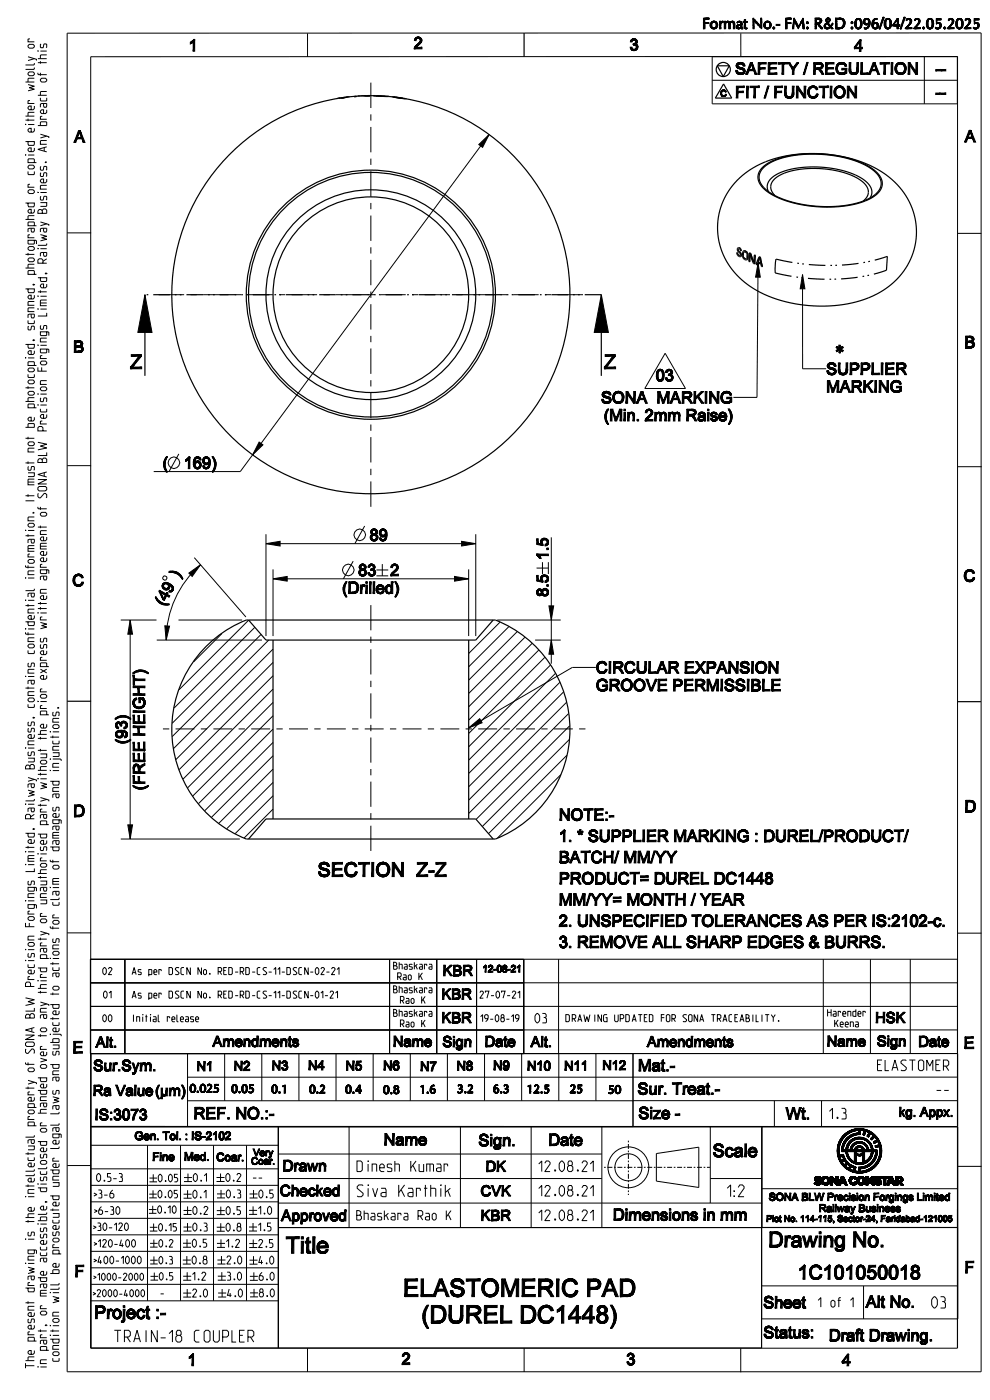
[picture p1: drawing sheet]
<svg xmlns="http://www.w3.org/2000/svg" width="210mm" height="297mm" viewBox="0 0 210 297" stroke-linecap="round" stroke-linejoin="round" font-family="sans-serif">
<defs><g id="words">
<g font-size="5.2">
<text x="86.8" y="275.1">ELASTOMERIC PAD</text>
<text x="88.3" y="280.7">(DUREL DC1448)</text>
</g>
<text font-size="4.9" x="57.9" y="265.9">Title</text>
<text font-size="4.5" x="160.5" y="264.6">Drawing No.</text>
<text font-size="4.4" x="176.8" y="76.3">*</text>
<g font-size="4.2">
<text x="65.7" y="186">SECTION</text>
<text x="87.3" y="186">Z-Z</text>
<text x="168.6" y="271.4">1C101050018</text>
</g>
<g font-size="3.8">
<text x="150.2" y="245.4">Scale</text>
<text x="20" y="279.7">Project :-</text>
</g>
<g font-size="3.5">
<text x="40" y="10.9">1</text>
<text x="87.8" y="10.4">2</text>
<text x="133.5" y="10.7">3</text>
<text x="181.2" y="10.9">4</text>
<text x="160.4" y="15.8">SAFETY / REGULATION</text>
<text x="197.5" y="15.8">--</text>
<text x="160.4" y="20.8">FIT / FUNCTION</text>
<text x="197.5" y="20.8">--</text>
<text x="15.7" y="30.2">A</text>
<text x="204.6" y="30.1">A</text>
<text x="15.5" y="74.8">B</text>
<text x="204.6" y="73.8">B</text>
<text x="139.1" y="80.8">03</text>
<text x="175.2" y="79.5">SUPPLIER</text>
<text x="175.2" y="83.2">MARKING</text>
<text x="127.5" y="85.6">SONA</text>
<text x="128.1" y="89.3">(Min. 2mm Raise)</text>
<text x="140.1" y="85.6">MARKING</text>
<text x="34.5" y="99.4">( 169)</text>
<text x="78.4" y="114.7">89</text>
<text x="116.3" y="118.8" transform="rotate(-90 116.3 118.8)">1.5</text>
<text x="15.3" y="124.3">C</text>
<text x="38" y="122.8" transform="rotate(-62 38 122.8)">)</text>
<text x="72.6" y="125.9">(Drilled)</text>
<text x="76" y="122.2">83</text>
<text x="82.8" y="122.2">2</text>
<text x="204.4" y="123.4">C</text>
<text x="116.3" y="126.6" transform="rotate(-90 116.3 126.6)">8.5</text>
<text x="126.4" y="142.8">CIRCULAR EXPANSION</text>
<text x="126.4" y="146.6">GROOVE PERMISSIBLE</text>
<text x="27" y="157.9" transform="rotate(-90 27 157.9)">(93)</text>
<text x="30.7" y="167.6" transform="rotate(-90 30.7 167.6)">(FREE HEIGHT)</text>
<text x="15.5" y="173.3">D</text>
<text x="204.6" y="172.3">D</text>
<text x="118.5" y="174.1">NOTE:-</text>
<text x="118.5" y="178.6">1. * SUPPLIER MARKING : DUREL/PRODUCT/</text>
<text x="118.5" y="183.1">BATCH/ MM/YY</text>
<text x="118.5" y="187.6">PRODUCT= DUREL DC1448</text>
<text x="118.5" y="192.1">MM/YY= MONTH / YEAR</text>
<text x="118.5" y="196.6">2. UNSPECIFIED TOLERANCES AS PER IS:2102-c.</text>
<text x="118.5" y="201.1">3. REMOVE ALL SHARP EDGES &amp; BURRS.</text>
<text x="15.4" y="223.4">E</text>
<text x="135.3" y="227.2">Mat.-</text>
<text x="204.4" y="222.5">E</text>
<text x="135.2" y="232.2">Sur. Treat.-</text>
<text x="41" y="237.4">REF. NO.:-</text>
<text x="135.4" y="237.4">Size -</text>
<text x="166.7" y="237.5">Wt.</text>
<text x="81.8" y="243">Name</text>
<text x="100.2" y="243.1">Sign.</text>
<text x="115.8" y="243">Date</text>
<text x="127.6" y="258.9">Dimensions in mm</text>
<text x="15.8" y="270.9">F</text>
<text x="204.6" y="270.1">F</text>
<text x="161.2" y="277.5">Sheet</text>
<text x="181.6" y="277.4">Alt No. 03</text>
<text x="160" y="283.9">Status: Draft Drawing.</text>
<text x="39.8" y="289.7">1</text>
<text x="85.2" y="289.5">2</text>
<text x="132.8" y="289.6">3</text>
<text x="178.6" y="289.7">4</text>
</g>
<g font-size="3.3">
<text x="19.8" y="227.2">Sur.Sym.</text>
<text x="20" y="237.6">IS:3073</text>
<text x="59.7" y="248.5">Drawn</text>
<text x="58.9" y="253.7">Checked</text>
<text x="75.3" y="253.9">Siva Karthik</text>
<text x="153.2" y="253.9">1:2</text>
<text x="58.8" y="259">Approved</text>
<text x="23.6" y="284.7">TRAIN-18 COUPLER</text>
</g>
<text font-size="3.2" x="148.9" y="6.1">Format No.- FM: R&amp;D :096/04/22.05</text>
<g font-size="3.1">
<text x="93.9" y="207">KBR</text>
<text x="93.3" y="212">KBR</text>
<text x="93.3" y="217">KBR</text>
<text x="175.4" y="222">Name</text>
<text x="185.3" y="217">HSK</text>
<text x="186" y="222">Sign</text>
<text x="20.3" y="222.2">Alt.</text>
<text x="45.1" y="222">Amendments</text>
<text x="83.3" y="222">Name</text>
<text x="93.8" y="222.1">Sign</text>
<text x="102.8" y="222">Date</text>
<text x="112.6" y="222.1">Alt.</text>
<text x="137.2" y="222.1">Amendments</text>
<text x="194.8" y="222">Date</text>
<text x="19.7" y="232.4">Ra Value</text>
<text x="32.9" y="232.5">(µm)</text>
<text x="103.3" y="248.5">DK</text>
<text x="102.3" y="253.7">CVK</text>
<text x="102.3" y="258.9">KBR</text>
</g>
<g font-size="2.9">
<text x="186.1" y="227.1">ELASTOMER</text>
<text x="198.4" y="232.1">--</text>
<text x="175.5" y="237.4">1.3</text>
<text x="75.3" y="248.5">Dinesh Kumar</text>
<text x="113.1" y="248.5">12.08.21</text>
<text x="113.1" y="253.7">12.08.21</text>
<text x="113.1" y="258.9">12.08.21</text>
</g>
<g font-size="2.8">
<text x="41.7" y="227.2">N1</text>
<text x="49.6" y="227.1">N2</text>
<text x="57.6" y="227">N3</text>
<text x="65.3" y="227">N4</text>
<text x="73.3" y="227.1">N5</text>
<text x="81.3" y="227">N6</text>
<text x="89.1" y="227.2">N7</text>
<text x="96.8" y="227.1">N8</text>
<text x="104.6" y="227">N9</text>
<text x="111.8" y="227.1">N10</text>
<text x="119.7" y="227.1">N11</text>
<text x="127.8" y="227">N12</text>
<text x="190.7" y="236.9">kg. Appx.</text>
</g>
<g font-size="2.6">
<text x="113.2" y="217">03</text>
<text x="39.5" y="231.7">0.025</text>
<text x="48.4" y="231.8">0.05</text>
<text x="57" y="231.9">0.1</text>
<text x="65" y="231.9">0.2</text>
<text x="72.7" y="231.9">0.4</text>
<text x="80.7" y="232">0.8</text>
<text x="88.4" y="231.9">1.6</text>
<text x="96.4" y="231.8">3.2</text>
<text x="104" y="231.8">6.3</text>
<text x="111.1" y="231.9">12.5</text>
<text x="120.7" y="231.8">25</text>
<text x="128.8" y="232">50</text>
<text x="75.3" y="258.8">Bhaskara Rao K</text>
<text x="173.1" y="277.3">1 of 1</text>
</g>
<g font-size="2.4">
<text x="7.3" y="86.5" transform="rotate(-90 7.3 86.5)">photocopied, scanned, photographed or copied either wholly o</text>
<text x="9.9" y="105.6" transform="rotate(-90 9.9 105.6)">SONA BLW Precision Forgings Limited, Railway Business. Any breach of this</text>
<text x="7.3" y="184.9" transform="rotate(-90 7.3 184.9)">Limited, Railway Business, contains confidential information. It must not be</text>
<text x="9.9" y="191.7" transform="rotate(-90 9.9 191.7)">unauthorised party without the prior express written agreement of</text>
<text x="12.5" y="192" transform="rotate(-90 12.5 192)">claim of damages and injunctions.</text>
<text x="24.9" y="241.8">Gen. Tol. : IS-2102</text>
<text x="31.8" y="246.3">Fine</text>
<text x="38.8" y="246.2">Med. Coar.</text>
<text x="7.3" y="290.6" transform="rotate(-90 7.3 290.6)">The present drawing is the intellectual property of SONA BLW Precision Forgings</text>
<text x="9.9" y="290.6" transform="rotate(-90 9.9 290.6)">in part, or made accessible, disclosed or handed over to any third party or</text>
<text x="12.5" y="289.2" transform="rotate(-90 12.5 289.2)">condition will be prosecuted under legal laws and subjected to actions for</text>
</g>
<g font-size="2.2">
<text x="20.2" y="250.7">0.5-3</text>
<text x="53.3" y="250.5">--</text>
<text x="19.6" y="254.1">&gt;3-6</text>
<text x="159" y="254.7">SONA BLW Precision Forgings Limited</text>
<text x="171.7" y="257.1">Railway Business</text>
</g>
<g font-size="2.1">
<text x="102.3" y="206.3">12-08-21</text>
<text x="53.3" y="245.2">Very</text>
<text x="52.7" y="247">Coar.</text>
<text x="19.6" y="257.6">&gt;6-30</text>
<text x="19.2" y="261">&gt;30-120</text>
<text x="19.4" y="268.1">&gt;400-1000</text>
<text x="19.4" y="264.6">&gt;120-400</text>
<text x="33.9" y="275.1">-</text>
</g>
<g font-size="2">
<text x="21.7" y="206.8">02</text>
<text x="27.7" y="206.8">As per DSCN No. RED-RD-CS-11-DSCN-02-21</text>
<text x="83" y="205.6">Bhaskara</text>
<text x="84.1" y="207.9">Rao K</text>
<text x="21.7" y="211.8">01</text>
<text x="27.7" y="211.8">As per DSCN No. RED-RD-CS-11-DSCN-01-21</text>
<text x="83" y="215.6">Bhaskara</text>
<text x="83" y="210.6">Bhaskara</text>
<text x="84.7" y="212.9">Rao K</text>
<text x="101.4" y="211.8">27-07-21</text>
<text x="175" y="215.6">Harender</text>
<text x="21.7" y="216.8">00</text>
<text x="27.7" y="216.8">Initial release</text>
<text x="84.7" y="217.9">Rao K</text>
<text x="101.4" y="216.8">19-08-19</text>
<text x="119.7" y="216.7">DRAWING UPDATED FOR SONA TRACEABILITY.</text>
<text x="176.7" y="217.9">Keena</text>
<text x="19.4" y="271.6">&gt;1000-2000</text>
<text x="19.4" y="275.1">&gt;2000-4000</text>
</g>
<g font-size="1.9">
<text x="152.8" y="20.5">C</text>
<text x="157" y="259.2">Plot No. 114-115, Sector-24, Faridabad-121005</text>
</g>
</g></defs>
<g fill="#000">
<path d="M156.1 14.9l.3 .1zM156.1 15.1h.3zM156.1 15.2l.4 .1zM156.2 15.3h.4zM156.2 13.9l.3-.1zM156.2 13.9l.3 .1zM156.2 14h.3zM156.2 13.8l.4-.1zM156.2 14.1h.4zM156.2 18.3h1.7l-1.4 .3zM156.2 14.2h.5zM156.2 15.4h.5z"/>
<path d="M156.2 13.7l.4-.1zM156.3 14.2h.5zM156.3 13.6h.5zM156.3 15.5h.7zM156.3 14.3h.8zM156.3 13.5h1.5zM156.4 14.4h1zM156.4 15.6l1.5-.1zM156.4 13.4h1.3zM156.1 14.9l.3 .1-.3 .1zM156.4 14.4h1.1zM156.1 15.2h.4z"/>
<path d="M156.1 15.1h.3l-.3 .1zM156.5 15.7l1.3-.1zM156.5 13.4h1.1zM156.2 13.9h.3zM156.2 13.8h.3zM156.5 14.5h1.1zM156.5 18.6l1.4-.3v.3zM156.5 19.6l1.2-.2v.2zM156.5 19.4h1.2l-1.2 .2zM156.5 19.4l-.3 1.4zM156.2 14.2l.4-.1zM156.2 15.4h.4z"/>
<path d="M156.6 15.7h1.1zM156.6 13.3h.9zM156.2 13.7h.4zM156.2 14.2h.4zM156.6 14.5h1.1zM156.3 14.2h.4zM156.3 15.5l.5-.1zM156.2 15.4h.5l-.4 .1zM156.7 13.3h.7zM156.2 13.7l.5-.1zM156.3 13.6h.4zM156.3 15.5h.5z"/>
<path d="M156.8 13.3h.5zM156.3 14.3h.6zM156.3 15.5h.6zM156.7 15.8l.9-.1zM156.7 14.6l1-.1zM156.8 14.6h1zM156.3 14.3h.7zM156.9 13.3h.3zM156.3 13.6h.6zM157 15.8h.4zM157 14.6h.9zM156.4 15.6l.7-.1z"/>
<path d="M156.3 13.6l.8-.1zM156.3 13.5h.8l-.8 .1zM156.4 14.4h.9zM156.4 15.6l.8-.1zM156.8 13.3h.4zM157.1 13.5h.7zM156.4 15.6l.9-.1zM157 15.8h.3zM157.2 14.7l.7-.1zM157.3 14.7h.6zM157.3 15.5h.6zM156.7 13.3h.6z"/>
<path d="M157.2 13.6l.6-.1zM157.3 13.6h.6zM156.8 15.8l.8-.1zM157.4 15.8l.2-.1zM156.8 15.8h.6zM156.6 13.3h.8zM157.4 14.7h.5zM157.4 15.5l.6-.1zM157.4 13.6h.5zM157.5 13.7h.4zM157.5 15.4h.5zM157.4 14.8l.5-.1z"/>
<path d="M156.5 13.4l1-.1zM157.6 13.7l.4 .1zM157.5 14.8l.4-.1zM157.6 14.8h.4zM157.6 13.8l.4 .1zM157.6 14.9h.4zM157.6 15.4l.4-.1zM156.6 15.7h1zM157.6 13.9l.4 .1zM156.4 13.4h1.2zM157.6 14.9l.4 .1zM157.7 15l.4 .1z"/>
<path d="M157.7 15.2h.3zM156.5 15.7h1.2zM156.3 13.5l1.4-.1zM157.7 15.1h.4l-.1 .1zM156.4 15.6h1.4zM157.4 15.5h.5zM157.6 15.4h.4zM157.7 15.2l.3 .1h-.4zM157.7 15.1l.3 .1h-.3zM158.8 15l-.2 .8h-.4zM158.9 14.7h.9l-1 .3zM158.9 14.7l-.7 1.1z"/>
<path d="M159.2 13.3h.3l-.2 .2zM159.2 14l-1 1.8zM159.3 13.8l-1.1 2zM159.3 13.5l-1.1 2.3zM159.2 13.3l.1 .2-1.1 2.3zM159.5 13.3l-.1 .3zM159.5 13.3l-.1 .5zM159.5 13.3v.6zM159.5 13.3v.8zM159.5 13.3l.3 1.4-.3-.6zM158.8 15l1-.3 .1 .3zM159.5 13.3l.4 1.7z"/>
<path d="M159.1 18.6l2-.3-1.2 .3zM159.5 13.3l.7 2.5zM159.5 13.3l1 2.5h-.3zM159.1 18.3h2l-2 .3zM101.6 30.7l2.1-2.2-1.3 2.8zM156.5 19.6v1.2h-.3zM160.8 55.8l.5 3h-1zM170.2 58.3l.5 3h-1zM27.7 77.9l.6-.2-.2 .2zM27.7 77.9h.4l-.4 .3zM29.2 76l-.9 1.7-.6 .2zM29.4 75.8l.6-.2-.8 .4z"/>
<path d="M29.2 76l.8-.4-1.7 2.1zM29.5 75.6l.5-.4v.4zM29.5 75.6h.5l-.6 .2zM30.7 62.5l1.5 8h-3zM127.6 62.5l1.5 8h-3zM128.2 77.9l.6-.2-.2 .2zM128.2 77.9h.4l-.4 .3zM129.7 76l-.9 1.7-.6 .2zM129.9 75.8l.6-.2-.8 .4zM129.7 76l.8-.4-1.7 2.1zM130 75.6l.5-.4v.4zM130 75.6h.5l-.6 .2z"/>
<path d="M55 93.8l.8 .6-2.2 2.1zM136.3 83.1l1 2.5h-.3zM189.4 83h1.7zM190.2 83l1-.1zM190.4 83l.8-.1zM190.5 82.9h.7zM190.5 81.1h.5zM190.6 81.1h.4zM190.7 81.2h.4zM190.7 81.3l.4-.1v.1zM190.8 81.4l.3-.1zM190.8 81.4l.3-.1 .1 .2z"/>
<path d="M190.2 82.3l1-.3-.3 .3zM190.9 82.3l.3-.3-.3 .7zM191.2 82v.9l-.3-.2zM190.7 81.3h.4zM190.8 81.4l.4 .1zM190.2 82h1l-1 .3zM190.7 82.9l.2-.2 .3 .2zM190.6 82.9h.6zM40.1 121.6l2.4-1.8-1.7 2.5zM56.4 115.3l3-.5v1zM97.9 114.8l3 .5-3 .5zM27.6 131.5l.5 3h-1z"/>
<path d="M33 126.6l.1 .4zM33 126.6l.1 .4-.2-.2zM33.1 126.7l.1 .2-.1 .1zM33.3 127l-.1 .2zM33.2 126.9v.3zM33.1 127l.1-.1v.3zM33.4 127.1l.1 .2-.2 .1zM33.2 127.2l.2-.1-.1 .3zM33.5 127.3l.2 .1-.2 .2zM33.3 127.4l.2-.1v.3zM33.7 127.4l.2 .1-.3 .2zM33.5 127.6l.2-.2-.1 .3z"/>
<path d="M33.9 127.5l.1 .1-.2 .3zM33.8 125.2l.3 .5 .5 1.5zM33.8 125.2l.8 2-.9-1.8zM33.6 127.7l.3-.2-.1 .4zM34 127.6l.1 .1-.2 .3zM34 127.6l-.1 .4-.1-.1zM34.1 127.7l.2 .1-.2 .3zM34.1 127.7v.4l-.2-.1zM34.3 127.8l.1 .1-.1 .3zM34.3 127.8v.4l-.2-.1zM34.4 127.9l.2 .1-.3 .2zM34.7 123.7h.1l-.4 .7z"/>
<path d="M34.6 123.8l.1-.1-.3 .6zM34.5 123.9l-.1 .2zM34.7 124.4l-.2 .3zM34.6 128h.2l-.3 .3zM34.6 123.8l-.2 .5zM34.5 123.9l-.1 .4zM34.7 124.5l-.1 .3zM34.1 125.7l.6 1.3-.1 .2zM34.3 128.2l.3-.2-.1 .3zM34.7 124.3l-.2 .4zM34.7 124.2l-.2 .5zM34.7 123.7l-.3 .7z"/>
<path d="M34.7 124.5l-.1 .3-.1-.1zM34.8 124.6l.1 .1-.2 .3zM34.9 123.6l-.5 1zM34.7 124.1l-.2 .6zM34.7 124.1l-.2 .6-.1-.1zM35.1 126.3l-.3 1.1-.1-.4zM34.7 127l.1 .4-.2-.2zM34.8 128l.2 .1-.3 .2zM34.8 124.5l-.1 .5zM34.8 124.5l-.1 .5-.1-.2zM34.9 123.6l-.2 .5zM34.8 123.7l.1-.1-.5 1z"/>
<path d="M34.8 123.7l-.4 .9zM34.5 128.3l.3-.3-.1 .3zM34.9 123.6l-.1 .4zM34.9 123.6h.1l-.2 .3zM34.9 124.7l.1 .1-.1 .2zM34.9 124.7v.3h-.2zM35 123.6h.1l-.2 .3zM35 128.1h.2l-.2 .2zM35.1 124.8l-.1 .3zM35 124.8v.3zM35 124.8v.3l-.1-.1zM35 123.6l-.2 .3z"/>
<path d="M34.7 128.3l.3-.2v.2zM33.8 125.2l1.3 1.1-1-.6zM33.8 125.2l1.5 .8-.2 .3zM35.3 126l-.5 1.4zM35.1 123.6l-.1 .2zM35.1 123.6h.2l-.2 .2zM35.1 123.6l-.2 .3zM35.3 124.8l-.1 .4zM35.2 128.1h.3l-.3 .3zM35.2 124.8h.1l-.1 .4zM35.2 124.8v.4l-.2-.1zM35.3 123.6h.1l-.2 .2z"/>
<path d="M35 128.3l.2-.2v.3zM35 132.8h1l-.8 3zM35.4 125.7l-.6 1.7zM35.3 123.6l-.2 .2zM35.5 124.8l-.2 .4zM35.4 125.7l-.1 .7-.5 1zM35.4 124.8l-.1 .4zM35.4 124.8l-.1 .4h-.1zM35.5 128.1h.2l-.3 .3zM35.4 123.6l-.2 .2zM35.4 123.6v.3zM35.4 123.6h.2l-.2 .3z"/>
<path d="M35.2 128.4l.3-.3-.1 .3zM35.9 124.2l-.4 .9zM35.4 125.7l.1 .4-.2 .3zM35.4 125.7l.3 .1-.2 .3zM35.5 126.1l.4 .6-.6-.3zM35.6 123.6l.2 .1-.3 .3zM35.6 124.7l-.1 .4zM35.6 124.7l-.1 .4-.2 .1zM35.6 123.6l-.1 .4-.1-.1zM36 124.4l-.4 .7zM35.7 124.6l-.2 .5zM35.4 128.4l.3-.3-.1 .2z"/>
<path d="M35.7 124.5l-.2 .6zM35.8 123.7l-.1 .4zM35.8 123.7l.1 .1-.2 .3zM36 124.5l-.3 .5zM35.9 124.1l-.2 .4zM35.9 123.8l-.2 .5zM35.8 123.7l-.2 .3h-.1zM35.9 123.8l-.1 .6zM36 125.2l-.2 .3zM35.7 128.1l.1 .2h-.2zM35.7 128.1h.2l-.1 .2zM35.5 126.1l.5 .3-.1 .3z"/>
<path d="M36 124.6l-.2 .3zM36 124.6l-.1 .2zM35.9 123.8v.3zM35.9 123.8l-.2 .4zM35.9 123.8l.1 .4zM35.9 123.8l.2 .1-.1 .3zM36 124.3l-.4 .8zM36 124.3l-.4 .8h-.1zM36.1 125.3l-.1 .3zM36 124.6l-.3 .4zM36 124.5l-.4 .6zM36.1 125.3l-.1 .3-.2-.1z"/>
<path d="M36.2 125.3l-.1 .3zM36.1 123.9l.2 .1-.2 .3zM36.1 123.9v.4l-.1-.1zM36.1 125.3v.3zM36.1 125.3v.3h-.1zM36.3 124l.1 .1-.1 .3zM36.3 125.3l-.1 .3zM36.3 125.3l-.1 .3h-.1zM36.3 124v.4l-.2-.1zM36.8 124.6l-.5 1zM36.3 125.2l-.1 .4zM36.4 124.1v.4z"/>
<path d="M36.4 124.1l.2 .1-.2 .3zM36.4 125.1l-.2 .5zM36.5 125.1l-.3 .5zM36.4 124.1l-.1 .3zM36.8 124.7l-.3 .8zM36.6 124.2l-.1 .4zM36.6 124.2v.2l-.1 .2zM36.5 125l-.3 .6zM36.5 124.9l-.3 .7zM36.7 124.5l-.2 .4zM36.6 124.4l-.1 .4zM36.8 124.8l-.3 .6z"/>
<path d="M36.6 124.2l-.2 .4zM36.8 125l-.2 .3zM36.6 124.4l-.1 .3zM36.7 125.1l-.1 .2zM36.8 124.6l-.6 1zM36.8 125l-.3 .4zM36.8 124.8l-.3 .7zM36.8 124.7l-.5 .9zM57.9 122.8l3-.5v1zM96.4 122.3l3 .5-3 .5zM116.4 128.5h1l-.5 3zM116.9 135.8l.5 3h-1z"/>
<path d="M99.4 154.4l2.4-1.9 .5 .8zM163.7 144.1h1.8l-1.5 .3zM163.7 146.6l1.8-.3v.3zM164 144.4l1.5-.3v.3zM164 145.4l1.4-.3v.3zM163.7 146.6l.3-.3h1.5zM164 145.1h1.4l-1.4 .3zM27.1 175h1l-.5 3zM83.6 183l1.6 2.3-1.6-1.6zM83.6 183.7l1.6 1.6-.1 .7zM162.6 186.3h1zM162.6 185.3h1z"/>
<path d="M162.6 186.1h1.1zM162.6 187.5l1.1-.1zM162.7 186.3h.9zM162.7 186.2l.9-.1zM162.7 185.2h.8zM162.8 186.2h.7zM162.8 187.6l.8-.1zM162.8 185.1h.6zM162.9 187.6h.5zM163.1 185.3h.5zM163.2 186.1l.5-.1zM163.1 186.3h.5z"/>
<path d="M163.2 187.3h.6zM163.2 187.3h.6l-.1 .1zM163.2 185.3h.4zM163.3 185.4h.4zM163.3 186.1l.4-.1zM163.2 186.4l.4-.1zM163.3 186.4h.4zM163.4 186.4l.4 .1zM163.4 187.3l.5-.1zM162.7 185.2l.7-.1zM163.4 185.5l.3-.1 .1 .1zM163.4 186h.4z"/>
<path d="M163.4 185.9h.4zM162.8 187.6h.6zM162.7 186.3l.8-.1zM163.5 186.5h.4zM163.4 185.5h.4zM163.5 185.6l.3-.1v.1zM163.5 185.9l.3-.1zM163.5 185.8l.3-.1zM162.6 185.3l.9-.1zM163.5 185.6h.3zM163.5 185.7l.3-.1v.1zM163.5 186.6h.4z"/>
<path d="M163.6 187h.3l-.4 .1zM163.5 187.1l.4-.1v.2zM162.7 186.2h.8zM162.6 187.5h1zM163.6 186.7l.3-.1zM163.6 186.8l.3-.2v.2zM163.6 187l.3-.1v.1zM162.6 186.1h1zM163.6 186.9l.3-.1v.1zM162.5 185.4l1.1-.1zM162.6 185.3h1l-1.1 .1zM162.5 186.4l1.1-.1z"/>
<path d="M162.5 187.4h1.2zM163.4 186h.3zM163.4 185.9l.4 .1zM163.5 185.9h.3zM163.3 187.3h.5zM163.5 185.8h.3zM163.5 185.7h.3zM163.5 187.1l.4 .1zM163.6 186.8h.3l-.3 .1zM163.6 187h.3zM163.6 186.9h.3z"/>
</g>
<g fill="none" stroke="#000" stroke-width=".21">
<path d="M14.2 7h193.9v284h-193.9zM19.2 12h183.9v274h-183.9zM65.2 7.1v5M151.1 12v10h52v-10M151.1 17h52M156.1 14.9l.3 .1zM156.1 14.9l.3 .1-.3 .1zM156.1 15.1h.3zM156.1 15.1h.3l-.3 .1zM156.1 15.2h.4zM156.1 15.2l.4 .1zM156.2 15.3h.4z"/>
<path d="M156.2 13.9l.3-.1zM156.2 13.9h.3zM156.2 13.9l.3 .1zM156.2 14h.3zM156.2 13.8l.4-.1zM156.2 13.8h.3zM156.2 14.1h.4zM156.2 18.3h1.7l-1.4 .3zM156.2 18.3l.3 .3-.3 2.2zM156.2 14.2h.4zM156.2 14.2l.4-.1zM156.2 14.2h.5z"/>
<path d="M156.2 15.4h.4zM156.2 15.4h.5zM156.2 15.4h.5l-.4 .1zM156.2 13.7l.5-.1zM156.2 13.7l.4-.1zM156.2 13.7h.4zM156.3 14.2h.5zM156.3 14.2h.4zM156.3 13.6h.6zM156.3 13.6l.8-.1zM156.3 13.6h.5zM156.3 13.6h.4z"/>
<path d="M156.3 15.5h.6zM156.3 15.5h.5zM156.3 15.5l.5-.1zM156.3 15.5h.7zM156.3 14.3h.7zM156.3 14.3h.6zM156.3 14.3h.8zM156.3 13.5l1.4-.1zM156.3 13.5h1.5zM156.3 13.5h.8l-.8 .1zM156.4 14.4h.9zM156.4 14.4h1z"/>
<path d="M156.4 15.6l1.5-.1zM156.4 15.6l.9-.1zM156.4 15.6l.8-.1zM156.4 15.6l.7-.1zM156.4 15.6h1.4zM156.4 13.4h1.2zM156.4 13.4h1.3zM156.4 14.4h1.1zM156.5 15.7l1.3-.1zM156.5 15.7h1.2zM156.5 13.4l1-.1zM156.5 13.4h1.1z"/>
<path d="M156.5 14.5h1.1zM156.5 18.6l1.4-.3v.3zM156.5 19.6l1.2-.2v.2zM156.5 19.4h1.2l-1.2 .2zM156.5 19.4l-.3 1.4zM156.5 18.6v.8l-.3 1.4zM156.5 19.6v1.2h-.3zM156.6 15.7h1.1zM156.6 15.7h1zM156.6 13.3h.8zM156.6 13.3h.9zM156.6 14.5h1.1z"/>
<path d="M156.7 15.8l.9-.1zM156.7 13.3h.6zM156.7 13.3h.7zM156.7 14.6l1-.1zM156.8 13.3h.4zM156.8 13.3h.5zM156.8 15.8l.8-.1zM156.8 15.8h.6zM156.8 14.6h1zM156.9 13.3h.3zM157 15.8h.4zM157 15.8h.3z"/>
<path d="M157 14.6h.9zM157.1 13.5h.7zM157.1 7.1v5M157.2 14.7l.7-.1zM157.2 13.6l.6-.1zM157.3 14.7h.6zM157.3 15.5h.6zM157.3 13.6h.6zM157.4 15.5h.5zM157.4 14.7h.5zM157.4 15.8l.2-.1zM157.4 13.6h.5z"/>
<path d="M157.4 14.8l.5-.1zM157.4 15.5l.6-.1zM157.5 13.7h.4zM157.5 15.4h.5zM157.5 14.8l.4-.1zM157.6 13.7l.4 .1zM157.6 14.8h.4zM157.6 13.8l.4 .1zM157.6 14.9h.4zM157.6 15.4l.4-.1zM157.6 15.4h.4zM157.6 13.9l.4 .1z"/>
<path d="M157.6 14.9l.4 .1zM157.7 15l.4 .1zM157.7 15.2h.3zM157.7 15.2l.3 .1h-.4zM157.7 15.1h.4l-.1 .1zM157.7 15.1l.3 .1h-.3zM158.4 18.3h.3l-.3 2.5zM158.7 18.3v2.5h-.3zM158.8 15l-.2 .8h-.4zM158.8 15l1-.3 .1 .3zM158.9 14.7h.9l-1 .3zM158.9 14.7l-.7 1.1z"/>
<path d="M159.1 18.3h2l-2 .3zM159.1 18.6l2-.3-1.2 .3zM159.2 13.3h.3l-.2 .2zM159.2 13.3l.1 .2-1.1 2.3zM159.2 14l-1 1.8zM159.3 13.8l-1.1 2zM159.3 13.5l-1.1 2.3zM159.5 13.3l-.1 .3zM159.5 13.3l-.1 .5zM159.5 13.3v.6zM159.5 13.3v.8zM159.5 13.3l.3 1.4-.3-.6z"/>
<path d="M159.5 13.3l.4 1.7zM159.5 13.3l.7 2.5zM159.5 13.3l1 2.5h-.3zM196.1 12v10M101.6 30.7l2.1-2.2-1.3 2.8zM103.7 28.5l-52.7 71.5h-18.4M14.3 49.4h5M160.8 55.8l.5 3h-1zM160.8 55.8l-.2 28.5h-5M170.2 58.3l.5 3h-1zM170.2 58.3v19.9h5M203.1 49.5h5.1"/>
<path d="M27.7 77.9l.6-.2-.2 .2zM27.7 78.2l.4-.3h2zM27.7 77.9h.4l-.4 .3zM27.7 78.2l2.4-.3v.3zM27.9 75.2h2.1l-2.1 .4zM27.9 75.6l2.1-.4-.5 .4zM29.2 76l.8-.4-1.7 2.1zM29.2 76l-.9 1.7-.6 .2zM29.4 75.8l.6-.2-.8 .4zM29.5 75.6l.5-.4v.4zM29.5 75.6h.5l-.6 .2zM30.7 62.5l1.5 8h-3z"/>
<path d="M127.6 62.5l1.5 8h-3zM128.2 77.9l.6-.2-.2 .2zM128.2 78.2l.4-.3h2zM128.2 77.9h.4l-.4 .3zM128.2 78.2l2.4-.3v.3zM128.4 75.2h2.1l-2.1 .4zM128.4 75.6l2.1-.4-.5 .4zM129.7 76l.8-.4-1.7 2.1zM129.7 76l-.9 1.7-.6 .2zM129.9 75.8l.6-.2-.8 .4zM130 75.6l.5-.4v.4zM130 75.6h.5l-.6 .2z"/>
<path d="M141.1 74.9l4.3 7.5h-8.6zM14.3 98.8h5M55 93.8l.8 .6-2.2 2.1zM136.3 83.1l1 2.5h-.3zM189.4 83h1.7zM190.2 82h1l-1 .3zM190.2 82.3l1-.3-.3 .3zM190.2 83l1-.1zM190.4 83l.8-.1zM190.5 82.9h.7zM190.5 81.1h.5zM190.6 82.9h.6z"/>
<path d="M190.6 81.1h.4zM190.7 82.9l.2-.2 .3 .2zM190.7 81.2h.4zM190.7 81.3l.4-.1v.1zM190.7 81.3h.4zM190.8 81.4l.3-.1zM190.8 81.4l.3-.1 .1 .2zM190.8 81.4l.4 .1zM190.9 82.3l.3-.3-.3 .7zM191.2 82v.9l-.3-.2zM203.1 99h5.2M41.2 118.3l11 12.6"/>
<path d="M42.5 119.8a21.2 21.2 0 0 0-7.3 16M56.4 115.3l3-.5v1zM56.4 113.3v21.6M56.4 115.3h44.5M74.9 119l-2.1 3.8M77.4 111.6l-2.1 3.7M81.1 119.7v2.5M97.9 114.8l3 .5-3 .5zM100.9 113.3v21.6M115.1 119.3v2.5M116.3 119.3v2.5M116.9 114v26.8"/>
<path d="M25.6 131.5h7.6M27.6 131.5l.5 3h-1zM27.6 131.5v46.5M33 126.6l.1 .4zM33 126.6l.1 .4-.2-.2zM33.1 127l.1-.1v.3zM33.1 126.7l.1 .2-.1 .1zM33.2 127.2l.2-.1-.1 .3zM33.2 126.9v.3zM33.2 135.8h22.4M33.3 127l-.1 .2zM33.3 127.4l.2-.1v.3z"/>
<path d="M33.4 127.1l.1 .2-.2 .1zM33.5 127.6l.2-.2-.1 .3zM33.5 127.3l.2 .1-.2 .2zM33.6 127.7l.3-.2-.1 .4zM33.7 127.4l.2 .1-.3 .2zM33.8 125.2l.3 .5 .5 1.5zM33.8 125.2l.8 2-.9-1.8zM33.8 125.2l1.3 1.1-1-.6zM33.8 125.2l1.5 .8-.2 .3zM33.9 127.5l.1 .1-.2 .3zM34 127.6l-.1 .4-.1-.1zM34 127.6l.1 .1-.2 .3z"/>
<path d="M34.1 127.7v.4l-.2-.1zM34.1 127.7l.2 .1-.2 .3zM34.1 125.7l.6 1.3-.1 .2zM34.3 127.8l.1 .1-.1 .3zM34.3 127.8v.4l-.2-.1zM34.3 128.2l.3-.2-.1 .3zM34.4 127.9l.2 .1-.3 .2zM34.5 128.3l.3-.3-.1 .3zM34.5 123.9l-.1 .2zM34.5 123.9l-.1 .4zM34.6 123.8l-.2 .5zM34.6 123.8l.1-.1-.3 .6z"/>
<path d="M34.6 128h.2l-.3 .3zM34.7 124.4l-.2 .3zM34.7 124.3l-.2 .4zM34.7 122.2h.3l.3 .2 .1 .2-.2 .4-.3 .1-.3-.2-.1-.3zM34.7 124.2l-.2 .5zM34.7 123.7l-.3 .7zM34.7 123.7h.1l-.4 .7zM34.7 124.5l-.1 .3-.1-.1zM34.7 124.5l-.1 .3zM34.7 124.1l-.2 .6zM34.7 124.1l-.2 .6-.1-.1zM34.7 127l.1 .4-.2-.2z"/>
<path d="M34.7 128.3l.3-.2v.2zM34.8 124.5l-.1 .5zM34.8 124.5l-.1 .5-.1-.2zM34.8 124.6l.1 .1-.2 .3zM34.8 123.7l.1-.1-.5 1zM34.8 123.7l-.4 .9zM34.8 128l.2 .1-.3 .2zM34.9 124.7v.3h-.2zM34.9 124.7l.1 .1-.1 .2zM34.9 123.6l-.5 1zM34.9 123.6l-.2 .5zM34.9 123.6l-.1 .4z"/>
<path d="M34.9 123.6h.1l-.2 .3zM35 132.8h1l-.8 3zM35 128.3l.2-.2v.3zM35 124.8v.3zM35 124.8v.3l-.1-.1zM35 123.6l-.2 .3zM35 123.6h.1l-.2 .3zM35 128.1h.2l-.2 .2zM35.1 126.3l-.3 1.1-.1-.4zM35.1 124.8l-.1 .3zM35.1 123.6l-.2 .3zM35.1 123.6l-.1 .2z"/>
<path d="M35.1 123.6h.2l-.2 .2zM35.2 128.4l.3-.3-.1 .3zM35.2 124.8h.1l-.1 .4zM35.2 124.8v.4l-.2-.1zM35.2 128.1h.3l-.3 .3zM35.3 126l-.5 1.4zM35.3 123.6l-.2 .2zM35.3 123.6h.1l-.2 .2zM35.3 124.8l-.1 .4zM35.4 124.8l-.1 .4zM35.4 124.8l-.1 .4h-.1zM35.4 125.7l-.6 1.7z"/>
<path d="M35.4 125.7l-.1 .7-.5 1zM35.4 125.7l.1 .4-.2 .3zM35.4 125.7l.3 .1-.2 .3zM35.4 128.4l.3-.3-.1 .2zM35.4 123.6l-.2 .2zM35.4 123.6v.3zM35.4 123.6h.2l-.2 .3zM35.5 128.1h.2l-.3 .3zM35.5 124.8l-.2 .4zM35.5 126.1l.4 .6-.6-.3zM35.5 126.1l.5 .3-.1 .3zM35.6 124.7l-.1 .4-.2 .1z"/>
<path d="M35.6 123.6l-.1 .4-.1-.1zM35.6 123.6l.2 .1-.3 .3zM35.6 124.7l-.1 .4zM35.7 128.1l.1 .2h-.2zM35.7 128.1h.2l-.1 .2zM35.7 124.6l-.2 .5zM35.7 124.5l-.2 .6zM35.8 123.7l-.2 .3h-.1zM35.8 123.7l-.1 .4zM35.8 123.7l.1 .1-.2 .3zM35.9 124.1l-.2 .4zM35.9 123.8l-.2 .4z"/>
<path d="M35.9 123.8l-.2 .5zM35.9 123.8l-.1 .6zM35.9 123.8v.3zM35.9 123.8l.1 .4zM35.9 123.8l.2 .1-.1 .3zM35.9 124.2l-.4 .9zM36 125.2l-.2 .3zM36 124.3l-.4 .8zM36 124.3l-.4 .8h-.1zM36 124.6l-.2 .3zM36 124.6l-.1 .2zM36 124.4l-.4 .7z"/>
<path d="M36 124.6l-.3 .4zM36 124.5l-.4 .6zM36 124.5l-.3 .5zM36.1 125.3l-.1 .3-.2-.1zM36.1 125.3l-.1 .3zM36.1 123.9v.4l-.1-.1zM36.1 123.9l.2 .1-.2 .3zM36.1 125.3v.3zM36.1 125.3v.3h-.1zM36.2 125.3l-.1 .3zM36.3 125.3l-.1 .3zM36.3 125.3l-.1 .3h-.1z"/>
<path d="M36.3 124v.4l-.2-.1zM36.3 124l.1 .1-.1 .3zM36.3 125.2l-.1 .4zM36.4 125.1l-.2 .5zM36.4 124.1l-.1 .3zM36.4 124.1v.4zM36.4 124.1l.2 .1-.2 .3zM36.5 125.1l-.3 .5zM36.5 125l-.3 .6zM36.5 124.9l-.3 .7zM36.6 124.2l-.2 .4zM36.6 124.2l-.1 .4z"/>
<path d="M36.6 124.2v.2l-.1 .2zM36.6 124.4l-.1 .3zM36.6 124.4l-.1 .4zM36.7 124.5l-.2 .4zM36.7 125.1l-.1 .2zM36.8 124.6l-.6 1zM36.8 124.6l-.5 1zM36.8 125l-.3 .4zM36.8 125l-.2 .3zM36.8 124.8l-.3 .7zM36.8 124.8l-.3 .6zM36.8 124.7l-.5 .9z"/>
<path d="M36.8 124.7l-.3 .8zM37.9 131.5h13.5M40.1 121.6l2.4-1.8-1.7 2.5zM47 134.4l-5.9 6M52.7 131.6l-14.7 14.7M54.1 133.1l-17.2 17.1M55.4 134.6l-18.9 18.8M57 135.8l-20.5 20.5M57.9 122.8l3-.5v1zM57.9 137.7l-21.1 21.1M57.9 120.8v14.1M57.9 122.8h41.5"/>
<path d="M79.8 120.9h2.5M79.8 122.2h2.5M96.4 122.3l3 .5-3 .5zM99.4 120.8v14.1M99.4 135.8h.1M105.5 131.5h13.4M106 132l-6.6 6.6M107.9 132.9l-8.5 8.6M109.7 134l-10.3 10.3M111.3 135.2l-11.9 11.9M112.9 136.5l-13.5 13.4M113.5 135.8h5.4"/>
<path d="M114.3 137.9l-14.9 14.9M115.6 139.5l-16.2 16.1M116.4 128.5h1l-.5 3zM116.9 135.8l.5 3h-1zM57.9 140.5l-20.6 20.6M57.9 143.4l-19.9 19.9M57.9 146.2l-19.1 19.1M57.9 149l-18.1 18.1M57.9 151.8l-17 17.1M57.9 154.7l-15.8 15.8M57.9 157.5l-14.5 14.5M99.4 154.4l2.4-1.9 .5 .8z"/>
<path d="M116.8 141.1l-17.4 17.3M117.8 142.9l-18.4 18.4M118.8 144.7l-19.4 19.4M119.5 146.8l-20.1 20.1M120.2 149l-20.8 20.7M120.6 151.4l-21.2 21.2M120.8 156.8l-18.5 18.5M120.8 154l-19.8 19.8M126.4 141.6h-5l-22 12.8M163.7 146.6l.3-.3h1.5zM163.7 144.1h1.8l-1.5 .3zM163.7 146.6l1.8-.3v.3z"/>
<path d="M164 144.4l1.5-.3v.3zM164 145.4l1.4-.3v.3zM164 145.1h1.4l-1.4 .3zM25.6 178h25.3M27.1 175h1l-.5 3zM57.9 160.3l-13 13.1M57.9 163.2l-11.5 11.5M57.9 166l-9.8 9.8M57.9 168.8l-8 8M57.9 171.6l-6.1 6.2M119 164.3l-13.5 13.5M120.3 160.2l-16.7 16.7"/>
<path d="M14.3 197.9h5M83.6 183.7l1.6 1.6-.1 .7zM83.6 183l1.6 2.3-1.6-1.6zM85.2 183h.4l-.4 2.3zM85.6 183l-.5 3zM85.6 183v3h-.5zM162.5 185.4l1.1-.1zM162.5 186.4l1.1-.1zM162.5 187.4h1.2zM162.6 186.3h1zM162.6 185.3l.9-.1zM162.6 185.3h1z"/>
<path d="M162.6 185.3h1l-1.1 .1zM162.6 186.1h1.1zM162.6 186.1h1zM162.6 187.5l1.1-.1zM162.6 187.5h1zM162.7 186.3l.8-.1zM162.7 186.3h.9zM162.7 186.2l.9-.1zM162.7 186.2h.8zM162.7 185.2l.7-.1zM162.7 185.2h.8zM162.8 186.2h.7z"/>
<path d="M162.8 187.6l.8-.1zM162.8 187.6h.6zM162.8 185.1h.6zM162.9 187.6h.5zM163.1 185.3h.5zM163.1 186.3h.5zM163.2 185.3h.4zM163.2 186.1l.5-.1zM163.2 186.4l.4-.1zM163.2 187.3h.6zM163.2 187.3h.6l-.1 .1zM163.3 185.4h.4z"/>
<path d="M163.3 186.1l.4-.1zM163.3 186.4h.4zM163.3 187.3h.5zM163.4 186h.3zM163.4 186.4l.4 .1zM163.4 187.3l.5-.1zM163.4 185.5l.3-.1 .1 .1zM163.4 185.5h.4zM163.4 186h.4zM163.4 185.9h.4zM163.4 185.9l.4 .1zM163.5 186.5h.4z"/>
<path d="M163.5 185.6l.3-.1v.1zM163.5 185.6h.3zM163.5 185.9l.3-.1zM163.5 185.9h.3zM163.5 185.8l.3-.1zM163.5 185.8h.3zM163.5 185.7l.3-.1v.1zM163.5 185.7h.3zM163.5 186.6h.4zM163.5 187.1l.4-.1v.2zM163.5 187.1l.4 .1zM163.6 186.7l.3-.1z"/>
<path d="M163.6 187h.3l-.4 .1zM163.6 186.8l.3-.2v.2zM163.6 186.8h.3l-.3 .1zM163.6 187l.3-.1v.1zM163.6 187h.3zM163.6 186.9l.3-.1v.1zM163.6 186.9h.3zM203.1 198h5.1M26.5 203.5v20M82.6 203.5v20M92.6 203.5v20M101.1 203.5v20"/>
<path d="M111.1 203.5h-91.9v20h183.9v15.5h-183.8M118.5 203.5v20M164.5 215.2l-.5 .7M165.1 216.5l.1 .2zM174.6 203.5v20M184.6 203.5v20M193.1 203.5v20M203.1 208.5h-183.9M203.1 213.5h-183.9M203.1 218.5h-183.9M203.1 203.5h-92v20M19.2 239h183.7"/>
<path d="M19.3 223.5v62.5h142.3l-.1-46.9M19.3 239.1h183.9v40.7h-41.6M39.8 223.5v15.5M47.7 223.5v10M55.5 223.5v10M59 239v47M63.4 223.5v10M71.3 223.5v10M74 239.1v21.3M79.2 223.5v10M87 223.5v10M94.9 223.5v10"/>
<path d="M97.7 239.1v21.3M102.8 223.5v10M110.7 223.5v10M111.1 223.5h92M112.7 239.1v21.3M118.5 223.5v10M126.4 223.5v10M127.7 239.1v21.3M134.3 223.5v15.5M150.7 239.1v16.1M161.7 239.1v21.3M164.3 233.5v5.5"/>
<path d="M174.3 233.5v5.5M180.1 240l-2 2M180.3 239.9l-2.3 2.2M180.4 239.8l-2.4 2.5M180.6 239.8l-2.7 2.6M180.7 239.7l-1.2 1.1M180.8 239.7l-1 .9M180.9 239.6l-.9 .9M181 239.6l-.8 .7M181.1 239.6l-.7 .7M181.2 239.5l-.7 .7M181.3 239.5l-.7 .6"/>
<path d="M181.4 239.5l-.6 .6M181.5 239.5l-.6 .5M181.6 239.5l-.6 .5M181.7 239.5l-.6 .5M181.8 239.5l-.6 .4M181.8 239.4l-.5 .5M181.9 239.4l-.5 .5M182 239.4l-.5 .5M182.1 239.4l-.5 .5M182.2 239.4l-.5 .4M182.2 239.4l-.4 .4M182.3 239.4l-.4 .4"/>
<path d="M182.4 239.4l-.5 .4M182.5 239.4l-.5 .4M182.5 239.9l-.4 .4M182.5 239.9l-.8 .8M182.5 239.4l-.4 .4M182.6 239.4l-.5 .5M182.7 239.4l-.6 .6M182.8 239.4l-.7 .7M182.8 239.5l-.7 .6M182.9 239.5l-.8 .7M182.9 239.5l-.3 .3M183 239.5l-.4 .3"/>
<path d="M183.1 239.5l-.4 .3M183.1 239.5l-.3 .3M183.2 239.5l-.4 .3M183.3 239.5l-.4 .3M183.3 239.5l-.3 .3M183.4 239.6l-.4 .3M183.5 239.6l-.4 .3M183.5 239.6l-.3 .3M183.6 239.6l-.4 .3M183.6 239.6l-.4 .4M183.7 239.6l-.5 .5M183.7 239.7l-.5 .5"/>
<path d="M183.8 239.7l-.6 .6M183.9 239.7l-.8 .7M183.9 239.7l-.8 .8M184 239.7l-.9 .9M184 239.7l-.3 .3M184.1 239.8l-.4 .2M184.1 239.8l-.3 .3M184.2 239.8l-.3 .3M184.3 239.9l-.3 .2M184.4 239.9l-.3 .3M184.5 240l-.3 .2M203.1 228.5h-163.3"/>
<path d="M203.1 233.5h-163.3M14.3 247.3h5M19.3 243h39.7M19.3 248h39.7M19.3 251.5h39.7M19.3 255h39.7M19.3 258.5h39.7M31.3 243v33M31.6 256.6h1.6M31.6 257.4h1.6M31.7 253.3h1.6M31.7 254.1h1.6"/>
<path d="M31.7 249.9h1.6M31.7 250.7h1.6M32.4 255.8v1.6M32.5 252.5v1.6M32.5 249.1v1.6M32.6 259.6v1.6M33.6 256l.3-.2 .4 .5v.6l-.4 .5-.4-.5zM33.6 252.8l.4-.3 .3 .5v.7l-.3 .4-.5-.4zM33.8 259.8l.3-.2 .4 .4v.7l-.4 .5-.4-.5zM33.9 249.1l.5 .5v.7l-.4 .4-.4-.4v-.7zM35 257.1l.1 .2zM35.1 253.9v.1z"/>
<path d="M35.1 250.5l.1 .1zM35.6 256.3l.5-.5v1.6M35.8 252.8l.4-.3 .3 .5v.7l-.3 .4-.5-.4zM36.1 249.1l.4 .5v.7l-.3 .4-.5-.4v-.7zM36.9 255.8l.4 .5v.6l-.3 .5-.5-.5v-.6zM37.4 259.6h-.7v.6h.5l.2 .3v.4l-.2 .3h-.5M37.6 252.5h-.6v.7h.4l.2 .2v.5l-.2 .2h-.4M37.7 249.1h-.7v.7h.5l.2 .2v.5l-.2 .2h-.5M38.3 243v33M38.9 256.8h1.7M38.9 257.6h1.7M38.9 253.3h1.7"/>
<path d="M38.9 254.2h1.7M39 250.7h1.7M39 249.8h1.7M39.8 259.5v1.7M39.8 255.9v1.7M39.8 252.5v1.7M39.9 249v1.7M41 259.7l.4-.2 .4 .4v.8l-.4 .5-.5-.5zM41 256.2l.4-.3 .4 .5v.8l-.4 .4-.5-.4zM41 252.7l.4-.2 .4 .5v.7l-.4 .5-.5-.5zM41.1 249.2l.4-.2 .4 .4v.8l-.4 .5-.5-.5zM42.5 257.4l.1 .2z"/>
<path d="M42.5 253.9l.1 .2zM42.6 250.4l.1 .2zM43.2 259.5h.5l.2 .2v.4l-.2 .1M43.2 256.3l.3-.4h.3l.3 .3v.2l-.9 1.2h.9M43.2 253l.5-.5v1.7M43.3 249.4l.5-.4v1.7M45.3 243v33M45.9 249.8h1.7M45.9 250.6h1.7M46 256.8h1.7M46 257.7h1.7M46 254.1h1.7"/>
<path d="M46 253.3h1.7M46.8 248.9v1.7M46.8 259.5v1.7M46.8 256v1.7M46.9 252.4v1.7M48 249.2l.4-.3 .4 .5v.8l-.4 .4-.5-.4zM48.1 256.2l.4-.2 .3 .5v.7l-.3 .5-.5-.5zM48.3 259.5l.5 .5v.7l-.4 .5-.4-.5v-.7zM48.4 252.4l.5 .5v.7l-.4 .5-.5-.5v-.7zM49.5 250.4l.1 .2zM49.6 257.4l.1 .2zM49.6 253.8l.1 .2z"/>
<path d="M50.2 249.3l.3-.4h.3l.3 .3v.2l-.9 1.2h.9M50.3 252.4h.5l.2 .3v.3l-.2 .2M50.6 253.2h.2l.2 .2v.6l-.7 .1M51 256h-.7v.7h.5l.2 .2v.5l-.2 .3h-.5M52.3 243v33M52.8 256.8h1.7M52.8 257.6h1.7M52.9 254.1h1.7M52.9 253.3h1.7M53.7 259.5v1.7M53.7 255.9v1.7M53.8 252.4v1.7"/>
<path d="M54.8 259.9l.5-.4v1.7M54.8 256.4l.5-.5v1.7M55 252.7l.4-.3 .4 .5v.8l-.4 .4-.5-.4zM56.1 257.3l.1 .2zM56.5 253.9l.1 .2zM56.9 256.2l.3-.3 .4 .5v.7l-.4 .5-.4-.5zM57.5 259.5h-.8v.7h.5l.3 .2v.5l-.3 .3h-.5M57.9 252.4h-.7v.8h.5l.2 .2v.5l-.2 .2h-.5M59 250h68.7M59 244.8h68.7M59 255.2h102.7M139.2 244.7l9-1.3v8.5l-9-1.3z"/>
<path d="M150.7 250h11M161.6 252.2h41.6M172.7 251.1h.1M172.7 251.1v.1M172.8 250.2h.1M172.8 250.1h.1M172.8 251.2h.1M172.8 250.3h.1M172.8 250h.1M172.8 249.9h.1M172.8 250.4h.1M172.9 250.4h.1"/>
<path d="M172.9 249.8l-.1 .1M172.9 249.8h.1M172.9 251.2h.1M172.9 250.5h.1M172.9 251.2v.1M172.9 249.7h.1M172.9 251.3h.1M173 251.3h.1M173 250.5h.1M173 250.8l-.3 .3M173 249.7h.1M173 250.8l-.3 .2"/>
<path d="M173 250.8h.1M173 250.6h.1M173.1 251.3h.1M173.1 250.9h.1M173.1 250.6h.1M173.1 249.7h.1M173.1 250.9l-.4 .2M173.1 249.7l-.3 .2M173.1 249.6h.1M173.1 250.9l-.3 .3M173.2 250.6h.1M173.2 251.3v.1"/>
<path d="M173.2 250.9h.1M173.2 251.4h.1M173.2 250.9l-.4 .3M173.2 249.6h.1M173.2 249.6l-.4 .4M173.2 250.9l-.3 .3M173.3 250.7h.1M173.3 251.4h.1M173.3 250.1h.1M173.3 250.9h.1M173.3 250.1l-.4 .4M173.3 250.9v.1"/>
<path d="M173.3 250h.1M173.3 251l-.4 .2M173.3 249.6h.1M173.3 249.6l-.5 .5M173.3 250.2h.1M173.3 251h.1M173.3 251l-.3 .3M173.4 250.2l-.4 .3M173.4 250h.1M173.4 250.7h.1M173.4 251h.1M173.4 251.4h.1"/>
<path d="M173.4 249.6l-.6 .6M173.4 250.2h.1M173.4 249.6h.1M173.4 251l-.4 .3M173.4 250.2l-.4 .4M173.5 249.6l-.7 .7M173.5 249.6h-.1M173.5 250.7h.1M173.5 250.2l-.4 .4M173.5 251l-.4 .3M173.5 251.4h.1M173.5 250.2h.1"/>
<path d="M173.5 251h.1M173.5 249.6h.1M173.5 250h.1M173.5 250.2v.1M173.5 250.3l-.4 .3M173.5 250.3h.1M173.6 251.4h-.1M173.6 250.3h.1M173.6 250.3l-.4 .3M173.6 250.7h.1M173.6 250h.1M173.6 249.6h.1"/>
<path d="M173.6 251h.1M173.6 251.4h.1M173.6 249.6l-.8 .8M173.6 251l-.4 .4M173.6 250.8h.1M173.7 250.8h.1M173.7 250h.1M173.7 250.3h.1M173.7 251.4h-.1M173.7 249.6h.1M173.7 251h.1M173.7 249.6l-.9 .8"/>
<path d="M173.7 251.4h.1M173.7 250.9h.1M173.7 250.3l-.4 .4M173.7 249.6l-.8 .9M173.8 250v.1M173.8 251.4h-.1M173.8 249.6h.1M173.8 250.1h.1M173.8 251.4h.1M173.8 250.3h.1M173.8 250.3l-.5 .4M173.8 249.6l-.5 .4"/>
<path d="M173.8 250.3l-.4 .4M173.8 249.6l-.4 .4M173.8 251.3h.1M173.9 251.3h-.1M173.9 250.3v.1M173.9 251.3h.1M173.9 249.6h.1M173.9 250.1h.1M173.9 250.4h.1M173.9 250.4l-.4 .3M173.9 249.7l-.4 .3M173.9 249.7h.1"/>
<path d="M174 249.7l-.4 .3M174 251.3h.1M174 249.7h.1M174 250.4h.1M174 250.4l-.4 .3M174 251.2v.1M174 251.2h.1M174 250.4l-.4 .4M174.1 249.7l-.4 .3M174.1 250.5l-.4 .3M174.1 249.7h.1M174.1 250.5h.1"/>
<path d="M174.1 251.2h.1M174.1 249.7v.1M174.1 249.8l-.4 .2M174.1 250.5l-.4 .4M174.1 250.5l-.9 .9M174.1 249.9l-.2 .2M174.1 249.8h.1M174.1 251.1h.1M174.1 249.8l-.3 .3M174.2 249.8h.1M174.2 251.1h.1M174.2 250.6h.1"/>
<path d="M174.2 249.8l-.4 .3M174.2 249.8l-.3 .4M174.2 251v.1M174.2 251h.1M174.2 251l-.3 .3M174.2 250.5h.1M174.2 250.4h.1M174.2 250.6v.1M174.2 250.7h.1M174.2 250.3h.1M174.2 250.9h.1M174.2 250.9l-.4 .5"/>
<path d="M174.2 250.8h.1M174.2 250.7v.1M174.2 250.2h.1M174.3 250.2h-.1M174.3 250.2h.1M174.3 250.8v.1M174.3 250.9h.1M174.3 250.1h.1M174.3 251h.1M174.3 250h.1M174.4 251h.1M174.4 250h.1"/>
<path d="M174.4 251v.1M174.4 249.9h.1M174.4 251.1h.1M174.5 249.9h-.1M174.5 249.8v.1M174.5 251.2h.1M174.5 249.8l-.1 .1M174.5 249.8h.1M174.6 249.8h-.1M174.6 249.8h.1M174.6 251.2h.1M174.6 249.7h.1"/>
<path d="M174.6 251.3h.1M174.7 251.3h.1M174.7 249.7h.1M174.7 250.5h.1M174.7 250.4l-.4 .5M174.7 250.5l-.4 .5M174.7 250.4h.1M174.7 250.6h.1M174.7 250.6l-.3 .4M174.7 250.4l-1 1M174.7 250.3h.1M174.7 250.6v.1"/>
<path d="M174.7 249.7l-.4 .4M174.7 250.7h.1M174.7 250.7l-.3 .4M174.7 250.2l-1.1 1.2M174.8 251.3h.1M174.8 250.7h.1M174.8 250.2h.1M174.8 250.7v.1M174.8 250.7l-.3 .4M174.8 249.6h.1M174.8 250.8l-.3 .3M174.8 250.8h.1"/>
<path d="M174.8 251.3v.1M174.8 251.4h.1M174.8 250.1h.1M174.8 249.6l-.6 .6M174.9 250.9h.1M174.9 250.1h-.1M174.9 251.4h.1M174.9 249.6h.1M174.9 250.9l-.4 .3M174.9 250.1h.1M174.9 249.6l-.7 .7M175 249.6h-.1"/>
<path d="M175 250.9l-.4 .3M175 250.9h.1M175 251.4h.1M175 249.6h.1M175 250h.1M175 250.9l-.4 .4M175 249.6l-.8 .8M175.1 251h.1M175.1 251.4h.1M175.1 251l-.4 .3M175.1 250h.1M175.1 249.6h.1"/>
<path d="M175.1 249.6l-.9 .9M175.2 250h.1M175.2 249.6h-.1M175.2 249.6h.1M175.2 251h.1M175.2 251.4h.1M175.2 249.6l-1.9 1.8M175.2 250.9l-.4 .4M175.2 250.9h.1M175.3 249.6l-1.9 1.8M175.3 250.9h-.1M175.3 251.4h.1"/>
<path d="M175.3 249.6h.1M175.3 250h.1M175.3 250.9h.1M175.3 250.1h.1M175.4 249.6h.1M175.4 250.9l-.6 .5M175.4 249.6l-1.9 1.8M175.4 251.4h.1M175.4 250.9h.1M175.4 250.1h.1M175.4 249.6l-.5 .5M175.4 250.8h.1"/>
<path d="M175.5 250.8h-.1M175.5 249.6h.1M175.5 250.1v.1M175.5 251.3v.1M175.5 250.8h.1M175.5 250.2h.1M175.5 251.3h.1M175.5 249.6l-.5 .4M175.5 250.7h.1M175.5 250.3h.1M175.5 249.7l-.4 .3M175.6 251.3h-.1"/>
<path d="M175.6 250.7h.1M175.6 249.7h.1M175.6 250.3h.1M175.6 251.3h.1M175.6 250.6v.1M175.6 250.6h.1M175.6 250.4h.1M175.6 250.5v.1M175.6 250.5h.1M175.6 250.4v.1M175.6 249.7l-.4 .3M175.6 249.7l-.3 .3"/>
<path d="M175.7 249.7h.1M175.7 251.2v.1M175.7 251.2h.1M175.7 249.7l-.4 .3M175.7 249.7v.1M175.7 249.8h.1M175.7 249.8l-.3 .3M175.8 251.2h.1M175.8 249.8h.1M175.8 249.8l-.4 .3M175.8 249.8l-.3 .4M175.8 251.1h.1"/>
<path d="M175.8 249.8v.1M175.8 249.9h.1M175.9 249.9l-.4 .4M175.9 251.1h.1M175.9 249.9h.1M175.9 251l-.2 .2M175.9 249.9l-.3 .4M175.9 251h.1M175.9 250h.1M175.9 250l-.3 .4M176 250h.1M176 250.9h.1"/>
<path d="M176 250.1l-.4 .4M176 250.1h.1M176 250.1l-.4 .5M176 250.9l-.5 .4M176 250.8h.1M176 250.2l-.5 .5M176 250.2h.1M176 250.7v.1M176 250.2l-1.1 1.2M176 250.7l-.6 .7M176.1 250.7h.1M176.1 250.3h.1"/>
<path d="M176.1 250.6v.1M176.1 250.6h.1M176.1 250.4h.1M176.1 250.5v.1M176.1 250.5h.1M176.1 251l.8-.9-.8 .9M176.2 249.6l-.1 .1M176.3 249.6l-.2 .2M176.4 249.6l-.3 .3M176.5 249.6l-.4 .4M176.6 249.6l-.5 .5M176.6 249.6h-.5v1.8"/>
<path d="M176.6 249.6l.7 .9v-.9M176.6 250.6l-.5 .5M176.6 250.6l-.5 .6M176.6 250.7l-.5 .6M176.6 250.8l-.5 .5M176.6 250.8l-.5 .6M176.6 250.9l-.4 .5M176.6 251l-.4 .4M176.6 251.1l-.3 .3M176.6 251.1l-.2 .3M176.6 251.2l-.1 .2M176.6 251.3l-.1 .1"/>
<path d="M176.6 249.6l-.5 .6M176.6 249.7l-1.7 1.7M176.7 249.7l-1.7 1.7M176.7 249.8l-1.6 1.6M176.7 249.8l-1.5 1.6M176.8 249.9l-1.6 1.5M176.8 250.6l.3-.3-.3 .4M176.8 249.9l-1.5 1.5M176.8 249.9l-.7 .8M176.9 250l-.8 .8M176.9 250l-.8 .9M177 250.2l-.3 .3"/>
<path d="M177 250.2l-.3 .4M177.1 250.2l-.3 .4M177.2 250.4l-.3 .3M177.2 250.4l-.3 .4M177.3 249.6h.5M177.3 249.6h.1M177.4 251.4l-.8-1v1h-.5M177.4 251.4h.9l.1-.4h.7l.1 .4M177.4 249.6l-.1 .1M177.5 249.6l-.2 .2M177.5 249.6l-.2 .3M177.6 244.3h.1"/>
<path d="M177.6 244h.1M177.6 249.6l-.3 .3M177.7 249.6l-.4 .4M177.8 249.6l-.5 .5M177.8 249.6l-.5 .6M177.8 249.7l-.5 .5M177.8 249.7l-.5 .6M177.8 249.8l-.5 .6M177.8 249.9l-.9 .9M177.8 250l-.8 .9M177.8 250.1l-.8 .8M177.8 250.2l-.7 .8"/>
<path d="M177.8 250.3l-.7 .7 .7-.7M177.8 250.4l-.6 .7M177.8 250.5l-.6 .7M177.8 250.6l-.6 .6M177.8 250.6l-.5 .6 .5-.5M177.8 250.8l-.5 .5M177.8 250.9l-.4 .5M177.8 251l-.4 .4M177.8 251.1l-.3 .3M178 244.2l-.4 .4M178 244.1l-.4 .4M178 244l-.4 .4"/>
<path d="M178 244.3l-.4 .4M178 243.9l-.4 .5M178 244.4l-.4 .4M178 243.9l-.4 .4M178 244.5l-.4 .4M178 243.8l-.4 .4M178 243.7l-.4 .5M178 244.6l-.3 .4M178 244.7l-.3 .3M178 243.6l-.4 .5M178 244.7l-.3 .4M178 243.5l-.4 .5"/>
<path d="M178 244.8l-.3 .4M178 244.9l-.3 .3M178 243.4l-.4 .5M178 244.9l-.3 .4M178 243.3l-.4 .5M178 245l-.2 .3M178.1 243.2l-.5 .6M178.1 245l-.3 .4M178.1 243.2l-.5 .5M178.1 243l-.5 .6M178.1 242.9l-.5 .6M178.2 245.1l-.4 .4"/>
<path d="M178.2 245.5l.5-.2 .3 .6-.5 .3zM178.2 242.8l-.6 .6M178.2 245.5l-.3 .4M178.2 242.7l-.5 .6M178.2 245.6l-.3 .3M178.2 245.6l-.2 .4M178.2 245.7l-.2 .3M178.3 242.6l-.6 .6M178.3 245.7l-.3 .4M178.3 245.1l-.5 .4M178.3 245.8l-.3 .3M178.3 242.5l-.6 .6"/>
<path d="M178.3 251.3l-.1 .1M178.3 245.8l-.3 .4M178.3 245.9l-.2 .3M178.4 242.4l-.7 .7M178.4 251.1l-.3 .3M178.4 246l-.3 .3M178.4 245l-.6 .6M178.4 246.1l-.2 .3M178.4 242.2l-.7 .8M178.5 245l-.7 .6M178.5 249.6h.5M178.5 249.6l-.7 1.7v-1.7"/>
<path d="M178.5 246.2l-.3 .3M178.5 242.1l-.7 .8M178.5 244.3a3.8 3.8 0 0 1 3.6-4v-.5a4.4 4.4 0 0 0-4 5.3l.8-.2M178.5 244.3h.9a2.91 2.91 0 0 0 2.9 2.8 2.91 2.91 0 0 0 2.9-2.8h.6a3.5 3.5 0 0 1-3.7 3.3M178.5 249.6v.1M178.6 250.5l-.9 .9M178.6 250.7l-.8 .7M178.6 245l-.7 .7M178.6 249.6l-.2 .2M178.6 241.9l-.8 .8M178.6 250.4l-.9 1M178.7 250.7l-.8 .7"/>
<path d="M178.7 249.6l-.3 .3M178.7 246.1l-.5 .4M178.7 244.9l-.8 .9M178.7 250.3l-1.1 1.1M178.7 246.6l-.2 .3M178.7 250.2l.2 .5h-.4zM178.7 250.7l-.7 .7M178.7 249.6l-.4 .5M178.8 241.7l-1 .9M178.8 246.7l-.3 .3M178.8 244.9l-.9 .9M178.8 246.7l-.2 .3"/>
<path d="M178.8 250.7l-.8 .7M178.8 249.6l-.6 .6M178.8 246.8l-.2 .3 .3-.3M178.9 246l-.6 .6M178.9 243.9l-.4 .4M178.9 243.8l-.4 .4M178.9 243.7l-.4 .4M178.9 244.9l-.6 .5M178.9 243.6l-.4 .5M178.9 249.6l-.7 .7M178.9 246.8l-.2 .3M178.9 244l-.4 .3"/>
<path d="M178.9 243.5l-.4 .5M178.9 244.9a3.5 3.5 0 0 0 2.7 2.6M178.9 244.9l-.5 .5M178.9 246.9l-.2 .3M178.9 243.4l-.4 .5M178.9 244.9l-.4 .5M178.9 247.5l1-.9-.9 .9M179 243.3l-.5 .5M179 245l-.4 .4M179 246.9l-.3 .3M179 249.6l.7 1.8M179 249.6l-.9 .8"/>
<path d="M179 249.6l-.9 1M179 245l-.3 .3M179 244l-.4 .3M179 243.2l-.5 .5M179 245.1l-.3 .3M179 249.7l-1 1M179 247l-.2 .3M179 245.2l-.2 .3M179 243.1l-.5 .6M179 249.7l-1 1.1M179 249.8l-1.1 1.2M179 245.3l-.2 .3"/>
<path d="M179 243l-.4 .6M179 241.3l-1.1 1.2M179.1 244l-.5 .3M179.1 240.7l-.3 .3M179.1 249.8l-1.2 1.3M179.1 245.3l-.3 .3M179.1 247l-.3 .3M179.1 246.3l.3-.3-.2 .3M179.1 245.4l-.3 .3M179.1 249.9l-.3 .4M179.1 242.9l-.5 .6M179.1 245.4l-.2 .3"/>
<path d="M179.1 245.5l-.2 .3M179.1 244l-.4 .3M179.1 250l-.3 .4M179.1 247.1l-.4-.6 .5-.3 .3 .5 .2-.3-.8 1M179.1 242.8l-.5 .6M179.2 245.6l-.3 .3M179.2 250.1l-.4 .4M179.2 251.4h.5M179.2 250.1l-.3 .4M179.2 245.6l-.9 1M179.2 244l-.4 .3M179.2 242.6l-.6 .7"/>
<path d="M179.2 250.2l-.3 .4M179.2 245.7l-.9 1M179.2 250.2l-.8 .8M179.3 250.3l-.8 .7M179.3 245.8l-.9 .9M179.3 244l-.4 .3M179.3 250.3l-.7 .7M179.3 242.5l-.7 .7M179.3 245.8l-.9 1M179.3 250.4l-.6 .6M179.3 245.9l-.9 .9M179.3 250.5l-.6 .5"/>
<path d="M179.3 250.5l-.5 .5M179.3 245.9l-.4 .5M179.4 244l-.5 .3M179.4 250.6l-.5 .4M179.4 250.6l-.4 .4M179.4 242.3l-.7 .8M179.4 250.7l-.4 .3M179.4 250.7l-.3 .4M179.4 246.1l-.2 .2M179.4 247.4l-.3 .2M179.5 250.8l-.4 .4M179.5 246.1l-.2 .3"/>
<path d="M179.5 247.4l-.3 .3M179.5 246.2l-.2 .2M179.5 250.9l-.3 .4M179.5 247.5l-.3 .2M179.5 246.2l-.2 .3M179.5 240.3l-1 1.1M179.5 251l-.3 .4M179.6 248l.3-.3-.3 .3M179.6 247.5l-.3 .2M179.6 246.2l-.2 .3M179.6 251l-.4 .4M179.6 242l-.9 1"/>
<path d="M179.6 251.1l-.3 .3M179.6 246.3l-.2 .3M179.6 247.5l-.3 .3M179.6 251.1l-.2 .3M179.6 251.2l-.1 .2M179.6 241.4h.1M179.7 251.2l-.2 .2M179.7 246.4l-.2 .2M179.7 251.3l-.1 .1M179.7 251.4h.1M179.7 247.6l-.4 .2M179.8 247.7l-.3 .2"/>
<path d="M179.8 244.3h1.4v2.2l-1-.9zM179.8 243.9l-.4 .5M179.8 244.4l-.3 .3M179.8 244.4l-.3 .4M179.8 246.5l-.9 .9M179.8 243.8l-.5 .5M179.8 244.5l-.3 .4M179.8 243.8l-.6 .5M179.8 240.1l-1.5 1.5M179.8 244.6l-.3 .3M179.8 247.7l-.3 .3M179.8 243.7l-.6 .6"/>
<path d="M179.8 244.6l-.3 .4M179.8 244.7l-.2 .3M179.8 247l.3-.2-.3 .2 .5 .3-.3 .5-.6-.4M179.8 243.6l-.7 .7M179.8 244.8l-.2 .3M179.9 244.8l-.3 .4M179.9 243.5l-.9 .8M179.9 244.9l-.3 .3M179.9 244l-.5 .4M179.9 245.8l.2-.3-.2 .3M179.9 244.9l-.3 .4M179.9 243.4l-.5 .5"/>
<path d="M179.9 245l-.2 .3M179.9 246.6l-.9 .9M179.9 243.3l-.5 .5M179.9 245.1l-.2 .3M179.9 244l-.5 .5M180 247.8l-.4 .2M180 245.1l-.3 .3M180 245.2l-.3 .3M180 240l-1.8 1.8M180 246.7l-.9 .9M180 243.1l-.6 .6M180 245.2l-.2 .3"/>
<path d="M180 247.2l.3-.3-.3 .3M180 245.3l-.2 .3M180 244l-.6 .6M180 243l-.5 .6M180.1 245.3l-.3 .3M180.1 241.1l-.9 .8M180.1 245.4l-.3 .3M180.1 244l-.7 .6M180.1 245.4l-.2 .3M180.1 250.5h.1M180.1 250.4h.1M180.1 250.6h.1"/>
<path d="M180.1 250.3h.1M180.1 250.7h.1M180.1 250.2h.1M180.2 250.7v.1M180.2 250.8h.1M180.2 246.9l-.3 .2M180.2 250.2h.1M180.2 242.8l-.7 .8M180.2 250.1h.1M180.2 244l-.7 .7M180.2 245.5l-.2 .3M180.2 250.9h.1"/>
<path d="M180.2 245.6l-.2 .3M180.2 250h.1M180.2 246.9l-.2 .2M180.2 244l-.4 .3M180.2 251h.1M180.3 250h.1M180.3 251h.1M180.3 249.9v.1M180.3 249.9h.1M180.3 245.7l-.2 .3M180.3 240.9l-1.2 1.2M180.3 251.1h.1"/>
<path d="M180.3 245.8l-.2 .3M180.4 242.5l-.9 .9M180.4 247.9l-.4 .4M180.4 249.9h.1M180.4 249.8v.1M180.4 247l-.3 .2M180.4 251.1h.1M180.4 248l-.3 .3M180.4 245.8l-.2 .3M180.4 249.8h.1M180.4 242.5a2.55 2.55 0 0 1 2.7-.8 2.55 2.55 0 0 1 1.8 2.3h-.6a1.99 1.99 0 0 0-2-1.8 1.99 1.99 0 0 0-2 1.8h-.5l.1-.6zM180.4 251.2h.1"/>
<path d="M180.4 248.1l-.3 .2M180.5 247.1l-.3 .2M180.5 245.9l-.3 .3M180.5 247.7l-.5 .5M180.5 249.7h.1M180.5 240.8l-1.5 1.5M180.5 248.1l-.3 .2M180.5 251.2h.1M180.5 249.7l-.2 .3M180.5 246l-.2 .2M180.5 251.3h.1M180.5 248.1l-.3 .3"/>
<path d="M180.5 247.1l-.3 .3M180.6 249.7h-.1M180.6 247.6l-.7 .6M180.6 246l-.3 .2M180.6 249.7h.1M180.6 251.3h.1M180.6 248.1l-.3 .3M180.6 247.5l.6 .3-.2 .5-.7-.3zM180.6 247.2l-.5 .4M180.6 246l-.3 .3M180.6 250.5h.1M180.6 250.4l-.4 .5"/>
<path d="M180.6 250.5l-.4 .5M180.6 250.4h.1M180.6 250.6l-.3 .4M180.6 250.6h.1M180.6 250.3h.1M180.6 250.6v.1M180.6 246.1l-.2 .2M180.6 248.2l-.3 .2M180.6 250.7h.1M180.6 247.2l-.9 .9M180.6 241.8l-.7 .7M180.7 240.7l-1.8 1.8"/>
<path d="M180.7 250.7h.1M180.7 249.6h-.1M180.7 250.3h-.1M180.7 250.7l-.4 .4M180.7 249.6h.1M180.7 249.6l-.5 .5M180.7 250.2l-.5 .6M180.7 250.2h.1M180.7 250.7v.1M180.7 246.1l-.3 .2M180.7 250.8h.1M180.7 250.8l-.3 .3"/>
<path d="M180.7 243.9l-.4 .4M180.7 248.2l-.3 .2M180.7 247.2l-1 .9M180.7 251.3h.1M180.7 243.8l-.5 .5M180.7 246.1l-.3 .3M180.7 243.7l-.6 .6M180.7 247.2l-.9 .9M180.7 251.4h.1M180.7 248.2l-.3 .3M180.8 250.8h.1M180.8 250.1h.1"/>
<path d="M180.8 249.6h.1M180.8 243.6l-.7 .7M180.8 246.2l-.3 .2M180.8 250.9h.1M180.8 244l-.4 .3M180.8 246.6l.3-.2-.3 .2M180.8 240.7l-2 1.9M180.8 249.6l-.7 .6M180.8 250.9l-.4 .3M180.8 247.3l-1 .9M180.8 248.2l-.3 .3M180.8 251.4h.1"/>
<path d="M180.8 243.5l-.8 .8M180.8 250.9l-.3 .3M180.8 246.2l-.2 .3M180.8 247.3l-.9 .9M180.9 244l-.5 .3M180.9 251.4h.1M180.9 248.2l-.4 .3M180.9 250.9h.1M180.9 241.6l-1.1 1.1M180.9 250.1h.1M180.9 250v.1M180.9 249.6h.1"/>
<path d="M180.9 250h.1M180.9 249.6l-.8 .7M180.9 243.4l-1 .9M180.9 250.9l-.4 .3M180.9 246.3l-.3 .2M180.9 247.3l-.3 .2M180.9 248.3l-.3 .2M180.9 240.6l-2.1 2.2M180.9 244l-.4 .3M180.9 250.9l-.4 .4M180.9 247.3l-.2 .3M181 249.6l-.9 .8"/>
<path d="M181 251.4h.1M181 250.9h.1M181 250h.1M181 248.3l-.4 .3M181 249.6h.1M181 246.3l-.3 .3M181 247.3l-.3 .3 .4-.2M181 251l-.4 .3M181 244l-.4 .3M181 251h.1M181 243.1l-.7 .8M181 241.5l-1.3 1.4"/>
<path d="M181 240.6l-2.3 2.3M181 249.6l-.9 .9M181.1 243.1a1.64 1.64 0 0 1 1.7-.5 1.64 1.64 0 0 1 1.1 1.4h-.5a1.08 1.08 0 0 0-1.1-.9 1.08 1.08 0 0 0-1.1 .9h-.5zM181.1 251.4h.1M181.1 250h.1M181.1 244l-.4 .3M181.1 251h.1M181.1 249.6h-.1M181.1 249.6h.1M181.1 251l-.5 .3M181.1 251.4l.5-.5-.6 .5M181.1 247.4l-.3 .2 .4-.2"/>
<path d="M181.1 249.6l-1 1M181.1 250.9h.1M181.1 240.5l-.9 .9M181.2 244l-.5 .3M181.2 250.9h.1M181.2 241.5l-1.5 1.5M181.2 250.9l-.5 .4M181.2 251.4h.1M181.2 249.6l-1.1 1M181.2 249.6h.1M181.2 246.4l-.3 .3M181.2 250h.1"/>
<path d="M181.2 242.5l-.5 .5M181.2 247.4l-.3 .3M181.2 250.1h.1M181.2 249.6l-1.1 1.1M181.2 240.5l-.7 .7M181.3 247.5l-.3 .2M181.3 249.6h.1M181.3 250.9h.1M181.3 251.4h.1M181.3 250.1h.1M181.3 241.4l-1.7 1.7M181.3 249.6l-1.1 1.2"/>
<path d="M181.3 251.3h.1M181.3 250.8h.1M181.4 251.3h.1M181.4 249.6l-.5 .5M181.4 250.8h.1M181.4 240.5l-.8 .6M181.4 250.2h.1M181.4 242.4l-.8 .8M181.4 248.3l-.4 .4M181.4 249.6h.1M181.4 247.5l-.3 .2M181.4 248.2l-.4 .5"/>
<path d="M181.4 241.4l-1.8 1.8M181.4 249.6l-.4 .4M181.4 250.7h.1M181.4 250.7l.4 .3M181.4 250.7l-.6 .7M181.4 248.1l-.5 .6M181.4 248.4l-.3 .3M181.4 249.7h.1M181.5 247.5l-.3 .3M181.5 240.4l-.7 .6M181.5 248l-.7 .6M181.5 249.7l-.5 .3"/>
<path d="M181.5 251.3h.1M181.5 250.8l-.7 .6M181.5 247.9l-.7 .7M181.5 249.7h.1M181.5 248.4l-.4 .3M181.5 247.5l-.4 .4M181.5 249.7l-.4 .3M181.5 247.8l-.8 .8M181.5 241.4l-2 2M181.5 250.8l-.6 .6M181.5 242.3l-1 1.1M181.5 247.7l-.8 .9"/>
<path d="M181.5 251.2h.1M181.5 240.4l-.6 .6M181.6 249.7h.1M181.6 251.2h-.1M181.6 249.7l-.4 .3M181.6 251.2h.1M181.6 250.8l-.7 .6M181.6 248.4l-.4 .3M181.6 247.6l-.5 .6M181.6 247.5l-.5 .5M181.6 244.9a1.08 1.08 0 0 0 1.4 0v1.7l-.7 .1-.7-.1zM181.6 245.1l-.4 .4"/>
<path d="M181.6 245.2l-.4 .4M181.6 245.3l-.4 .4M181.6 245.4l-.4 .4M181.6 245.5l-.4 .4M181.6 245.6l-.4 .4M181.6 245.7l-.4 .4M181.6 245.8l-.4 .4M181.6 245.9l-.4 .4M181.6 245.9l-.4 .5M181.6 246l-.7 .7 .7-.6M181.6 246.2l-.6 .5M181.6 246.2l-.5 .6"/>
<path d="M181.6 246.3l-.5 .5M181.6 246.4l-.4 .4M181.6 246.5l-.4 .3M181.6 246.6l-.3 .3M181.6 247.5l-.5 .6M181.6 247.5l-.2 .9h.2l.5 .1v-.9M181.6 249.7v.1M181.6 249.8h.1M181.6 249.8l-.4 .3M181.6 244.3h1.4a.73 .73 0 0 1-.7 .6 .73 .73 0 0 1-.7-.6zM181.6 241.3l-.9 .9M181.6 244.4l-.4 .5"/>
<path d="M181.6 248.4l-.3 .4M181.6 243.9l-.4 .4M181.6 249.8l-.3 .3M181.6 242.3l-1.2 1.2M181.6 240.4l-.5 .5M181.7 244.5l-.5 .4M181.7 251.2h-.1M181.7 249.8h.1M181.7 251.2h.1M181.7 246.6l-.4 .3M181.7 244.5l-.5 .5M181.7 244l-.5 .4"/>
<path d="M181.7 249.8l-.4 .3M181.7 251.1h.1M181.7 249.8l-.3 .4M181.7 250.5h.1M181.7 250.4h.1M181.7 250.6h.1M181.7 248.5l-.4 .3M181.7 250.6v.1M181.7 250.9l-.5 .5M181.7 250.3h.1M181.7 250.7h.1M181.7 244.6l-.5 .5"/>
<path d="M181.7 249.9h.1M181.7 249.9l-.3 .3M181.7 250.7v.1M181.7 241.3l-.7 .7M181.7 250.2h.1M181.7 246.6l-.3 .3M181.7 250.8h.1M181.7 240.4l-.5 .5M181.7 244.6l-.5 .6M181.7 251l-.4 .4M181.7 244l-.5 .5M181.7 243.2l-.3 .4"/>
<path d="M181.8 249.9h.1M181.8 243.7l-.7 .6M181.8 249.9l-.3 .2M181.8 250.8v.1M181.8 251l-.1 .1M181.8 250.9h.1M181.8 248.5l-.4 .3M181.8 251h.1M181.8 242.2l-1.4 1.4M181.8 250.1h.1M181.8 244.6l-.6 .6M181.8 249.9l-.4 .3"/>
<path d="M181.8 246.6l-.4 .3M181.8 250v.1M181.8 241.3l-.7 .6M181.8 250h.1M181.8 240.4l-.5 .4M181.8 244l-.6 .6M181.8 244.7l-.6 .6M181.8 246.6l-.3 .3M181.9 250h-.1M181.9 242.2l-1.5 1.5M181.9 251h.1M181.9 243.6l.7-.1 .4 .5h-1.4z"/>
<path d="M181.9 249.9v.1M181.9 249.9h.1M181.9 251.1h.1M181.9 244.7l-.7 .7M181.9 243.2l-.6 .5M181.9 241.3l-.6 .5M181.9 248.5l-.4 .3M181.9 244l-.7 .6M181.9 240.4l-.5 .4M181.9 246.7l-.3 .2M181.9 244.8l-.3 .2M181.9 249.8v.1"/>
<path d="M182 242.2l-1.6 1.6M182 251.1h.1M182 248.5l-.4 .3M182 251.1v.1M182 246.7l-.4 .3M182 244l-.8 .7M182 241.3l-.6 .5M182 244.8l-.3 .2M182 249.8h.1M182 251.2h.1M182 240.4l-.5 .4M182 243.1l-.7 .8"/>
<path d="M182 244.8l-.3 .3M182 242.2l-.7 .7M182 246.7l-.3 .3M182 249.8l-.1 .1M182 244l-.8 .8M182.1 251.2h.1M182.1 249.7v.1M182.1 241.3l-.6 .4M182.1 240.4l-.5 .4M182.1 249.7h.1M182.1 244.8l-.3 .3M182.1 243.1l-1.3 1.2"/>
<path d="M182.1 251.3h.1M182.1 246.7l-.4 .3M182.1 244l-.4 .3M182.1 242.2l-.6 .5M182.1 244.9l-.3 .2M182.1 248.9h.1M182.1 247.6h.1M182.1 241.2l-.5 .5M182.2 251.3h.1M182.2 249.7h-.1M182.2 247.6h-.1M182.2 250.5l-.4 .4"/>
<path d="M182.2 250.5h.1M182.2 250.4h.1M182.2 250.5l-.8 .8M182.2 246.7l-.4 .3M182.2 250.6h.1M182.2 250.4l-.4 .5M182.2 250.6l-.7 .7M182.2 249.7h.1M182.2 250.3h.1M182.2 243.1l-1.3 1.2M182.2 244.9l-.3 .2M182.2 250.7l-.3 .4"/>
<path d="M182.2 242.2l-.5 .4M182.2 244l-.4 .3M182.2 250.7h.1M182.2 250.3l-.5 .5M182.2 241.2l-.5 .5M182.2 249.7l-.4 .4M182.2 247.6l-.1 .1M182.2 250.2h.1M182.2 250.7l.1 .1M182.3 250.8h.1M182.3 250.8l-.4 .3M182.3 249.6h-.1"/>
<path d="M182.3 251.3h.1M182.3 246.7l-.4 .3M182.3 249.6h.1M182.3 244.9l-.4 .3M182.3 244l-.4 .3M182.3 250.2h.1M182.3 243.1l-1.3 1.2M182.3 242.2l-.5 .4M182.3 241.2l-.5 .5M182.3 241.2a2.91 2.91 0 0 1 2.9 2.8h.9M182.3 247.6l-.2 .2M182.3 251.4h.1"/>
<path d="M182.3 250.1h.1M182.3 250.8v.1M182.3 250.9h.1M182.3 244.9l-.3 .3M182.3 249.6l-.6 .6M182.4 250.9h.1M182.4 250.1h-.1M182.4 244l-.5 .3M182.4 243.1l-1.4 1.2M182.4 249.6h-.1M182.4 250.9l-.4 .3M182.4 249.6h.1"/>
<path d="M182.4 242.2l-.5 .4M182.4 241.2l-.5 .4M182.4 251.4h.1M182.4 247.6l-.3 .3M182.4 250.1h.1M182.4 246.7l-.4 .3M182.4 244l-.4 .3M182.4 243.1l-.5 .5M182.4 242.2l-.4 .3M182.4 244.9l-.4 .3M182.4 249.6l-.7 .7M182.4 250h.1"/>
<path d="M182.5 241.2l-.5 .4M182.5 250h-.1M182.5 250.9l-.4 .3M182.5 249.6h-.1M182.5 250h.1M182.5 249.6h.1M182.5 247.6l-.4 .3M182.5 246.7l-.4 .3M182.5 251.4h.1M182.5 240l-.7 .7M182.5 240.1l-.6 .6M182.5 240.2l-.6 .5"/>
<path d="M182.5 240.2l-.5 .5M182.5 240.3l-.4 .4M182.5 240.4l-.3 .3M182.5 240.5l-.2 .2M182.5 240.6l-.1 .1M182.5 243.1l-.5 .4M182.5 248l-.8 .8M182.5 248.1l-.7 .7M182.5 248.2l-.7 .6M182.5 248.3l-.6 .6M182.5 248.3l-.5 .6M182.5 248.4l-.5 .5"/>
<path d="M182.5 250.9h.1M182.5 244l-.4 .3M182.5 242.2l-.4 .3M182.5 250.9l-.4 .4M182.5 241.3l-.4 .3M182.5 244.8l-.4 .4M182.5 249.6l-.8 .8M182.5 247.6l-.4 .4M182.5 251h.1M182.6 251h.1M182.6 243.1l-.5 .3M182.6 249.6h-.1"/>
<path d="M182.6 248.5l-.5 .4M182.6 250h.1M182.6 246.7l-.5 .3M182.6 242.2l-.4 .3M182.6 249.6h.1M182.6 244l-.4 .3M182.6 251l-.4 .3M182.6 251.4h.1M182.6 241.3l-.4 .3M182.6 249.6l-.9 .9M182.6 243.1l-.4 .3M182.6 247.6l-.5 .5"/>
<path d="M182.6 248.5l-.4 .4M182.7 246.7l-.5 .3M182.7 241.3l-.4 .3M182.7 244l-.5 .3M182.7 250h.1M182.7 251h.1M182.7 244.8l-.5 .4M182.7 249.6h.1M182.7 251.4h.1M182.7 243.1l-.4 .3M182.7 249.6l-1 1M182.7 242.2l-.4 .3"/>
<path d="M182.7 247.6l-.6 .6M182.7 250.9v.1M182.7 250.9h.1M182.7 244l-.4 .3M182.7 243.1l-.3 .3M182.7 248.5l-.4 .4M182.7 250.9l-.4 .4M182.7 246.7l-.4 .3M182.8 242.2l-.4 .3M182.8 251.4h.1M182.8 250h.1M182.8 243.6l.2-.2-.2 .2"/>
<path d="M182.8 249.6h.1M182.8 250.9h.1M182.8 243.2l-.3 .2M182.8 241.3l-.4 .3M182.8 247.6l-.7 .6M182.8 244l-.4 .3M182.8 248.5l-.5 .4M182.8 249.6l-1.1 1.1M182.8 242.2l-.3 .3M182.8 250.1h.1M182.8 246.6l-.4 .4M182.9 241.3l-.4 .3"/>
<path d="M182.9 250.9l-.6 .5M182.9 243.7l.2-.3-.2 .3M182.9 244l-.4 .3M182.9 249.6h.1M182.9 250.9h.1M182.9 243.2l-.3 .3M182.9 250.1h.1M182.9 251.4h.1M182.9 249.6l-1.2 1.2M182.9 242.2l-.4 .3M182.9 247.6l-.8 .7M182.9 248.5l-.5 .4"/>
<path d="M182.9 243.3l-.3 .2M182.9 250.8h.1M182.9 242.3l-.3 .2M182.9 246.6l-.5 .4M182.9 249.6l-.5 .5M182.9 242.6l.4-.2-.3 .3M183 244l-.5 .3M183 250.8h.1M183 243.3l-.3 .2M183 250.2h.1M183 251.3h.1M183 249.6h.1"/>
<path d="M183 241.3l-.4 .3M183 247.5l-.9 .9M183 248.4l-.5 .5M183 249.6l-.5 .4M183 242.3l-.3 .2M183 249.7h.1M183 241.3l-.3 .3M183 250.7h.1M183 250.3h.1M183 240.8l.3-.9h-.3l-.5-.1v.9a3.5 3.5 0 0 0-3.6 3.3h.5a2.91 2.91 0 0 1 2.9-2.8M183 240.8l.4 .1M183 242.3l-.3 .3"/>
<path d="M183 249.7l-.4 .3M183.1 250.7h-.1M183.1 250.6v.1M183.1 250.3h.1M183.1 250.6h.1M183.1 250.4h.1M183.1 248.4l-.5 .5M183.1 250.5v.1M183.1 250.5h.1M183.1 249.7h.1M183.1 251.3h.1M183.1 247.5l-.5 .4"/>
<path d="M183.1 241.4l-.4 .2M183.1 249.7l-.4 .3M183.1 242.3l-.3 .3M183.1 249.7l-.3 .3M183.2 242.3l-.4 .3M183.2 241.4l-.4 .3M183.2 243.5l-.3 .3M183.2 248.4l-.5 .5M183.2 247.5l-.5 .4M183.2 251.2h.1M183.2 249.7l-.4 .3M183.2 243.5l-.2 .3"/>
<path d="M183.2 249.7v.1M183.2 242.4l-.3 .2M183.2 249.8h.1M183.2 241.4l-.3 .3M183.2 243.6l-.2 .3M183.2 249.8l-.3 .3M183.3 249.8h.1M183.3 248.4l-.6 .5M183.3 241.4l-.4 .3M183.3 249.8l-.4 .3M183.3 243.7l-.7 .6M183.3 247.5l-.5 .4"/>
<path d="M183.3 251.1h.1M183.3 243.7l-.6 .6M183.3 249.8l-.3 .4M183.3 249.9h.1M183.3 241.4l-.3 .3M183.3 243.8l-.5 .5M183.3 251.1v.1M183.3 249.9l-.3 .4M183.3 242.5l-.3 .2M183.4 248.4l-.6 .4M183.4 249.9h.1M183.4 251.1h-.1"/>
<path d="M183.4 243.9l-.5 .4M183.4 243.9l-.4 .5M183.4 241.5l-.4 .2M183.4 249.9l-.3 .4M183.4 240.9l.2-.9 .5 .2 .2 .1-.4 .8M183.4 247.4l-.6 .5M183.4 240.8v.1M183.4 242.5l-.3 .2M183.4 251h.1M183.4 244.3h1.5l-.5 1.3-1 .9zM183.4 244.4l-.8 .8M183.4 244.4l-.7 .8"/>
<path d="M183.4 244.5l-.6 .6M183.4 244.6l-.4 .4M183.4 244.7l-.4 .4M183.4 244.7l-.4 .5M183.4 244.8l-.4 .4M183.4 244.9l-.4 .4M183.4 245l-.4 .4M183.4 245l-.4 .5M183.4 245.1l-.4 .4M183.4 245.2l-.4 .4M183.4 245.3l-.4 .4M183.4 245.4l-.4 .4"/>
<path d="M183.4 245.5l-.4 .4M183.4 245.6l-.4 .4M183.4 245.6l-.4 .5M183.4 245.7l-.4 .4M183.4 245.8l-.4 .4M183.4 245.9l-.4 .4M183.4 245.9l-.4 .5M183.4 246l-.4 .4M183.4 246.1l-.4 .4M183.4 246.2l-.9 .8M183.4 246.2l-.8 .8M183.4 246.3l-.7 .7"/>
<path d="M183.4 246.4l-.6 .6M183.4 250h.1M183.4 250l-.3 .4M183.4 240.7l-.1 .1M183.4 241.5l-.3 .2M183.4 250l-.3 .5M183.4 240.6l-.1 .2M183.5 248.3l-.6 .5M183.5 250h.1M183.5 250.9h.1M183.5 250v.1M183.5 250.1h.1"/>
<path d="M183.5 250.1l-.4 .4M183.5 240.5l-.3 .3M183.5 244l-.5 .5M183.5 242.5l-.3 .3M183.5 241.5l-.3 .3M183.5 250.9l-.5 .4M183.5 250.1l-.4 .5M183.5 240.4l-.4 .4M183.5 247.4l-.6 .5M183.5 250.1v.1M183.5 250.8h.1M183.5 250.2h.1"/>
<path d="M183.5 250.2l-.5 .5M183.5 240.3l-.4 .5M183.5 242.6l-.3 .2M183.5 250.7l-.6 .7M183.5 250.7v.1M183.5 250.2l-1.1 1.2M183.5 250.7h.1M183.5 244l-1.3 1.2M183.5 250.3h.1M183.6 250.3h.1M183.6 250.7h.1M183.6 240.2l-.6 .6"/>
<path d="M183.6 250.6v.1M183.6 250.3v.1M183.6 246.4l-.7 .6M183.6 250.6h.1M183.6 250.4h.1M183.6 242.6l-.3 .2M183.6 248.3l-.6 .5M183.6 250.5v.1M183.6 250.5h.1M183.6 250.4v.1M183.6 240.1l-.5 .6M183.6 241.5l-.3 .3"/>
<path d="M183.6 242.6l-.3 .3M183.6 251.4h.5M183.6 249.6v1.8M183.6 249.6h.5M183.6 247.4l-.6 .5M183.6 249.6h.1M183.6 244l-1.3 1.2M183.6 241.6l-.3 .2M183.6 242.7l-.2 .2M183.7 248.3l-.6 .5M183.7 241.6l-.3 .2M183.7 242.7l-.3 .2"/>
<path d="M183.7 249.6l-.1 .1M183.7 244l-1.3 1.2M183.7 241.6l-.3 .3M183.7 242.8l-.3 .2M183.7 246.3l-.7 .7M183.8 242.8l-.3 .2M183.8 247.3l-.7 .6M183.8 242.8l-.2 .3M183.8 249.6l-.2 .2M183.8 244l-1.3 1.2M183.8 241.6l-.3 .3M183.8 248.2l-.6 .6"/>
<path d="M183.8 241.7l-.3 .2M183.8 242.9l-.2 .3M183.8 244l-.4 .3M183.9 242.9l-.3 .3M183.9 241.7l-.3 .2M183.9 247.2l-.7 .6M183.9 248.2l-.6 .6M183.9 243l-.2 .2M183.9 249.6l-.3 .3M183.9 241.7l-.3 .3M183.9 242.2l.3-.2-.2 .2M183.9 243l-.2 .3"/>
<path d="M184 241.8l-.3 .2M184 243l-.3 .3 .3-.2M184 249.6l-.4 .4M184 243.1l-.2 .3M184 248.1l-.6 .7M184 241.8l-.2 .3M184.1 243.2l-.3 .3M184.1 249.6l-.5 .5M184.1 247.1l-.8 .7M184.1 250.5l-.5 .5M184.1 250.6l-.5 .5M184.1 250.6l-.5 .6"/>
<path d="M184.1 250.7l-.5 .6M184.1 250.8l-.5 .5M184.1 250.9l-.5 .5M184.1 250.9l-.4 .5M184.1 251l-.4 .4M184.1 251.1l-.3 .3M184.1 251.2l-.2 .2M184.1 251.2l-.1 .2M184.1 251.3l-.1 .1M184.1 241.9l-.3 .2M184.1 243.3l-.2 .3M184.1 242.4l.3-.3-.2 .3"/>
<path d="M184.1 249.6l.4 .7 .5-.7M184.1 241.9l-.3 .2 .4-.2M184.1 249.6l-.5 .6M184.1 243.4l-.2 .3M184.2 248.1l-.8 .6M184.2 249.7l-1.8 1.7M184.2 243.4l-.3 .4M184.2 243.5l-.3 .3M184.2 249.7l-1.7 1.7M184.2 250.5l.3-.3-.3 .4M184.2 243.6l-.3 .3M184.2 249.8l-1.6 1.6"/>
<path d="M184.2 243.6l-.7 .7M184.2 243.7l-.6 .6M184.2 241.2h.1M184.3 249.8l-1.6 1.6M184.3 243.7l-.6 .6M184.3 242l-.3 .3M184.3 247l-.9 .8M184.3 243.8l-.6 .5M184.3 243.9l-.5 .4M184.3 249.9l-1.6 1.5M184.3 243.9l-.4 .4M184.3 249.9l-1.5 1.5"/>
<path d="M184.3 248l-.8 .7M184.3 242.1l-.2 .2M184.3 249.9l-.7 .8M184.4 241l-.3 .2M184.4 250l-.8 .8M184.4 244l-.4 .3M184.4 250l-.8 .9M184.4 250.1l-.8 .9M184.4 240.8l-.3 .4M184.4 242.2l-.2 .3M184.5 250.1l-.3 .4M184.5 244l-.5 .3"/>
<path d="M184.5 242.2l-.2 .3M184.5 247.9l-.8 .8M184.5 242.3l-.2 .3M184.5 244l-.4 .3M184.5 251l-.4-.6v1M184.5 251h.1M184.5 251l.5-.6v1M184.6 242.3l-.3 .3 .3-.3M184.6 240.6l-.6 .6M184.6 240l-.3 .3M184.6 245.9l-.5 .5M184.6 244l-.4 .3"/>
<path d="M184.6 250.9l-.1 .1M184.6 242.4l-.2 .3M184.6 240l-.3 .4M184.7 242.4l-.3 .3M184.7 241.6l.9-.9-.9 .9M184.7 244l-.4 .3M184.7 246.7l-1.2 1.1M184.7 242.5l-.3 .3M184.7 247.8l-.9 .8M184.7 240.1l-.5 .4M184.7 242.5l-.2 .3M184.7 240.1l-.6 .6"/>
<path d="M184.7 241.7l1-.9-.9 .9M184.7 242.6l-.2 .3M184.8 244l-.5 .3M184.8 250.7l-.3 .3M184.8 242.6l-.3 .3M184.8 240.1l-.8 .8M184.8 245.7l-1 .9M184.8 242.7l-.2 .3M184.8 240.2l-.9 .9M184.8 242.7l-.2 .4M184.9 240.2l-1 .9M184.9 245.5l-1.2 1.2"/>
<path d="M184.9 250.5l-.4 .5M184.9 242.8l-.2 .4M184.9 240.2l-.9 .9M184.9 242.9l-.2 .3M184.9 247.6l-1 1M185 240.2l-1 .9M185 245.4l-1.5 1.4M185 243l-.3 .3M185 249.6h.5M185 249.6h.1M185 251.4h.5M185 243.1l-.3 .3"/>
<path d="M185 245.2l-1.6 1.6M185 243.1l-.2 .3M185 243.2l-.2 .3M185 249.6l-.2 .2M185.1 245.1l-1.8 1.8M185.1 243.2l-.3 .4M185.1 243.3l-.3 .3M185.1 245l-1.9 1.9M185.1 240.3l-.4 .2M185.1 243.3l-.3 .4M185.1 243.4l-.3 .4M185.1 244.9l-2 2.1"/>
<path d="M185.1 249.6l-.4 .4M185.1 243.5l-.3 .3M185.1 240.4l-.3 .2M185.1 244.8l-.7 .8M185.1 243.5l-.3 .4M185.2 243.6l-.8 .7M185.2 244.7l-.7 .7M185.2 243.6l-.7 .7M185.2 240.4l-.3 .2M185.2 244.6l-.6 .6M185.2 243.7l-.6 .6M185.2 243.8l-.6 .5"/>
<path d="M185.2 244.5l-.5 .6M185.2 249.6l-.6 .6M185.2 243.8l-.5 .5M185.2 244.4l-.5 .6M185.2 243.9l-.4 .4M185.2 240.4l-.3 .3M185.2 242.3l.2 .3 .8-.5 .1 .3 .2 .5-.9 .2M185.2 242.3h.1M185.3 240.5l-.3 .2M185.3 249.6l-1 1M185.3 244l-.5 .4M185.3 241l-.6-.5-.5 .8-.3-.2"/>
<path d="M185.3 246.5l-.6 .6M185.3 249.6l-1 1.1M185.3 240.5l-.3 .3M185.3 244l-.5 .5M185.4 240.6l-.3 .2M185.4 249.6l-1.1 1.1 1.2-1.1M185.4 244l-.6 .6M185.4 242.2l-.1 .1M185.5 240.6l-.3 .3M185.5 249.6v1.8M185.5 249.6l-1.1 1.2M185.5 249.7l-1.1 1.1"/>
<path d="M185.5 249.8l-1.1 1.1M185.5 249.8l-1 1.1M185.5 249.9l-.5 .6M185.5 250l-.5 .6M185.5 250.3l-.5 .6M185.5 250.4l-.5 .5M185.5 250.4l-.5 .6M185.5 250.5l-.5 .6M185.5 250.6l-.5 .6M185.5 250.7l-.5 .5M185.5 250.7l-.5 .6M185.5 250.8l-.5 .6"/>
<path d="M185.5 250.9l-.5 .5M185.5 251l-.4 .4M185.5 251.2l-.2 .2M185.5 251.3l-.1 .1M185.5 251.3v.1M185.5 246.2l-1.1 1.1M185.5 244l-.7 .7M185.5 240.7l-.3 .2M185.5 251.1v.1M185.5 241.2l.5 .6-.8 .5M185.5 251.2h.1M185.5 250.2h.1"/>
<path d="M185.5 250.1h.1M185.5 240.7l-.9 .9M185.6 250.3h.1M185.6 250h.1M185.6 251.2h.1M185.6 244l-.8 .8M185.6 249.9h.1M185.6 250.4h.1M185.6 242.1l-.3 .3M185.6 246.1l-1.4 1.3M185.6 243.1l.1 .4M185.6 243.1h.1"/>
<path d="M185.6 249.8v.1M185.6 249.8h.1M185.6 244l-.8 .9M185.7 249.8h.1M185.7 251.2v.1M185.7 250.5h.1M185.7 251.3h.1M185.7 245.9l-1.6 1.6M185.7 240.9l-.9 .9M185.7 243.5l.9-.3a4.4 4.4 0 0 1-4.1 5.3v-.5a3.8 3.8 0 0 0 3.6-4M185.7 249.7h.1M185.7 243.1l-.1 .1"/>
<path d="M185.7 244l-.4 .3M185.7 250.8l-.2 .3M185.7 250.8h.1M185.7 240.9l-.8 .9M185.7 250.8l-.1 .1M185.8 250.8h.1M185.8 250.5h.1M185.8 245.7l-1.9 1.9M185.8 240.9l-.9 .9-.3-.2M185.8 251.3h.1M185.8 250.8l-.6 .6M185.8 249.7h.1"/>
<path d="M185.8 250.6h.1M185.8 244l-.4 .3M185.8 249.7l-.2 .2M185.8 241l-.2 .3M185.8 250.9l-.6 .5M185.8 243l-.2 .2M185.8 245.6l-2 2.1M185.8 250.9h.1M185.9 249.7h-.1M185.9 250.6h.1M185.9 244l-.4 .3M185.9 250.9l-.4 .3"/>
<path d="M185.9 241.1l-.3 .3M185.9 245.5l-2.3 2.2M185.9 249.6h.1M185.9 251.3h.1M185.9 250.9h.1M185.9 241.1l-.2 .3M185.9 245.4l-1.1 1.1M185.9 243l-.2 .3M185.9 250.9l-.3 .3M185.9 249.6l-.3 .4M185.9 251.4h.1M186 245.3l-.8 .8"/>
<path d="M186 249.6h-.1M186 244l-.5 .3M186 249.6h.1M186 250.9l-.4 .3M186 241.2l-.3 .3 .3-.3M186 245.1l-.7 .8M186 250.6h.1M186 251.4h.1M186 250.9h.1M186 245.1l-.6 .6M186 244l-.4 .3M186 245l-.5 .6"/>
<path d="M186 250.9l-.3 .3M186 243l-.3 .3M186 249.6l-1 1M186 247l-.8 .9M186 250.1h.1M186 250.1l-.3 .4M186 250.7h.1M186 244.9l-.5 .6M186 241.3l-.2 .3M186.1 251h.1M186.1 250.7h.1M186.1 250.2h.1"/>
<path d="M186.1 251.4h.1M186.1 250h.1M186.1 249.6h.1M186.1 244.8l-.5 .5M186.1 244.7l-.5 .5M186.1 241.3l-.3 .3M186.1 251l-.4 .3M186.1 244.6l-.5 .5M186.1 244.5l-.4 .5M186.1 244l-.4 .3M186.1 250.2l-.4 .3M186.1 242.2l.3-.4-.2 .4"/>
<path d="M186.1 244.4l-.4 .5M186.1 244l-.3 .4M186.1 244.3l-.4 .5M186.1 244.3l-.4 .4M186.1 244.2l-.4 .4M186.1 244.1l-.4 .4M186.1 244l-.3 .5M186.1 241.3l-.2 .3M186.1 249.6l-1.1 1.1M186.1 243l-.4 .4M186.1 241.4l-.2 .3 .3-.3M186.2 251l-.4 .3"/>
<path d="M186.2 251h.1M186.2 251.4h.1M186.2 250.2l-.4 .3M186.2 250.2h.1M186.2 250.7h.1M186.2 250h.1M186.2 249.6h.1M186.2 249.6l-1.2 1.2M186.2 241.5l-.2 .3M186.2 250.2l-.4 .4M186.2 241.5l-.9 .9 .5-.4M186.2 242.9l-.5 .5"/>
<path d="M186.2 246.8l-1.3 1.3M186.3 250.2v.1M186.3 241.6l-.9 .9M186.3 251h.1M186.3 250h.1M186.3 251.4h.1M186.3 250.7h.1M186.3 250.3h.1M186.3 249.6h-.1M186.3 249.6h.1M186.3 250.3l-.4 .3M186.3 249.6l-.7 .7"/>
<path d="M186.3 251l-.4 .3M186.3 241.6l-.9 1 .9-.9M186.3 242.9l-.6 .5M186.3 241.7l-.7 .8M186.4 251.4h.1M186.4 251l-.5 .3M186.4 250.3h.1M186.4 246.6l-1.7 1.6M186.4 249.6h.1M186.4 251h.1M186.4 250.7h.1M186.4 250h.1"/>
<path d="M186.4 241.8l-.7 .6M186.4 250.3l-.4 .3M186.4 250.8h.1M186.4 241.8l-.5 .5M186.4 249.6l-.8 .8M186.5 246.4l-1.9 1.9M186.5 250.3l-.5 .4M186.5 250.3h.1M186.5 249.6h.1M186.5 251.4h.1M186.5 250h.1M186.5 249.6l-.9 .8"/>
<path d="M186.5 250.9h.1M186.5 250.8h.1M186.5 241.9l-.3 .4M186.5 250.3l-.4 .4M186.5 242l-.2 .3M186.5 250.1h.1M186.5 242l-.2 .4M186.5 249.6l-.8 .9M186.5 246.2l-2.1 2.2M186.6 250.1h.1M186.6 250.3h.1M186.6 242.1l-.3 .3"/>
<path d="M186.6 251.4h.1M186.6 250.3l-.5 .4M186.6 249.6h.1M186.6 242.1l-.3 .4M186.6 251.3h.1M186.6 249.6l-.4 .4M186.6 242.2l-.3 .3M186.6 246.1l-2.3 2.3M186.6 250.4l-.4 .3M186.6 242.3l-.2 .3M186.6 250.4h.1M186.7 250.1h.1"/>
<path d="M186.7 242.3l-.3 .3M186.7 249.6l-.5 .4M186.7 250.1v.1M186.7 246l-2.6 2.5M186.7 242.4l-.3 .3M186.7 250.4l-.4 .3M186.7 249.7h.1M186.7 251.3h.1M186.7 250.4h.1M186.7 249.7l-.4 .3M186.7 245.8l-2.7 2.8M186.7 242.5l-.3 .3"/>
<path d="M186.7 242.5l-.9 .9M186.8 249.7h.1M186.8 245.7l-1 1.1M186.8 250.1h-.1M186.8 249.7l-.4 .3M186.8 242.6l-.9 .8M186.8 250.4l-.4 .3M186.8 242.6l-.7 .8M186.8 250.4h.1M186.8 251.2h.1M186.8 245.6l-.8 .9M186.8 242.7l-.7 .6"/>
<path d="M186.8 242.7l-.5 .6M186.8 250.5l-.4 .3M186.8 242.8l-.5 .5M186.8 245.5l-.7 .8M186.8 242.9l-.3 .4M186.9 251.2h-.1M186.9 249.7h.1M186.9 250.5h.1M186.9 251.2h.1M186.9 249.7v.1M186.9 250.5l-.4 .4M186.9 242.9l-.3 .4"/>
<path d="M186.9 250v-.1l-.2 .3M186.9 250h.5v1.4M186.9 250.5l-.9 .9M186.9 245.4l-.7 .8M186.9 243l-.3 .3M186.9 245.3l-.6 .7M186.9 243l-.3 .4M186.9 250.5l-.8 .9M186.9 251.1h.1M186.9 251.1l-.1 .2M186.9 243.1l-.3 .4M186.9 245.2l-.6 .7"/>
<path d="M186.9 249.6v.1M186.9 243.2l-.3 .3M186.9 245.1l-.5 .6M186.9 250.6l-.8 .8M186.9 250.6h.1M186.9 243.2l-.3 .4M186.9 245l-.5 .6M187 250.6l-.8 .8M187 251h.1M187 250.6h.1M187 243.3l-.4 .4M187 250.6v.1"/>
<path d="M187 244.9l-.6 .6M187 250.7h.1M187 251l-.4 .3M187 243.4l-.4 .4M187 250.7l-.7 .7M187 243.5l-.3 .4M187 244.8l-.5 .6M187 250.9h.1M187 250.9l-.5 .5M187 250.8h.1M187 250.8l-.6 .6M187 249.6l-.5 .4"/>
<path d="M187 243.6l-.3 .4M187 244.7l-.5 .6M187 243.7l-.3 .4M187 244.6l-.5 .6M187 243.7l-.3 .5M187 244.6l-.4 .5M187 244.5l-.4 .5M187 243.8l-.3 .4M187 244.4l-.4 .5M187 244.3l-.4 .5M187 243.9l-.3 .4M187 244.3l-.4 .4"/>
<path d="M187 244.2l-.4 .4M187 243.9l-.3 .5M187 244.1l-.4 .5M187 244l-.4 .5M187.1 249.6l-.6 .5M187.1 249.6l-.5 .5M187.2 249.6l-.6 .5M187.3 249.6l-.4 .4M187.4 249.6l-.5 .4M187.4 251.4h.5M187.5 249.6l-.5 .4M187.6 249.6l-.5 .4"/>
<path d="M187.7 249.6l-.5 .4M187.8 249.6l-.5 .4M187.9 250.1l-.5 .5M187.9 250.1l-.5 .6M187.9 250.2l-.5 .6M187.9 250.3l-.5 .6M187.9 250.4l-.5 .5M187.9 250.5l-.5 .5M187.9 250.5l-.5 .6M187.9 250.6l-.5 .6M187.9 250.7l-.5 .5M187.9 250.8l-.5 .5"/>
<path d="M187.9 250.8l-.5 .6M187.9 250.9l-.5 .5M187.9 251l-.4 .4M187.9 251l-.3 .4M187.9 251.1l-.3 .3M187.9 251.2l-.2 .2M187.9 251.3l-.1 .1M187.9 251.4h.1M187.9 249.6l-.5 .5M188 249.6l-.6 .6M188 249.6l-.6 .7M188.1 249.6l-.7 .7"/>
<path d="M188.2 249.6l-.8 .8M188.3 249.6l-.9 .9M188.3 249.6l-.9 1M188.4 249.6v.4h-.5v1.4M188.4 249.6h-1.5v.2M188.4 249.6l-.5 .4M188.4 249.6l-.4 .4M188.4 249.7l-.3 .3M188.4 249.8l-.3 .2M188.4 249.8l-.2 .2M188.4 249.9l-.1 .1M188.4 250h.1"/>
<path d="M188.6 251.3l-.1 .1M188.6 251.2l-.1 .2M188.8 249.6h.5M188.8 249.6l-.8 1.8M188.8 249.6h.1M188.8 250.7h.1M188.9 250.6l-.8 .8M188.9 249.6l-.2 .1M188.9 250.5l-.8 .9M188.9 250.7l-.7 .7M189 250.4l-.9 .9M189 249.6l-.3 .3"/>
<path d="M189 250.7l-.8 .7M189 250.2l-.2 .5M189 250.2l.2 .5h-.4M189 250.2h.1M189 249.6l-.4 .4M189.1 250.7l-.8 .7M189.1 249.6l-.5 .5M189.2 250.7l-.8 .7M189.2 249.6l-.7 .7M189.3 249.6l-.8 .8M189.3 249.6l.7 1.7v-1.7M189.3 249.6l-.9 .9"/>
<path d="M189.3 249.6l-1 1.1M189.3 249.7l-1 1.1M189.3 249.7l-1.1 1.2M189.4 249.8l-1.2 1.2M189.4 249.9l-1.3 1.3M189.4 249.9l-.3 .4M189.4 250l-.3 .4M189.5 250.1l-.4 .4M189.5 250.1l-.3 .4M189.5 251.4l-.1-.4h-.7l-.1 .4h-.6M189.5 251.4h1v-.6h.2l.3 .6M189.5 250.2l-.3 .4"/>
<path d="M189.6 250.3l-.8 .7M189.6 250.3l-.7 .7M189.6 250.4l-.7 .6M189.6 250.4l-.6 .6M189.6 250.5l-.5 .5M189.7 250.5l-.5 .5M189.7 250.6l-.5 .4M189.7 250.6l-.4 .4M189.7 250.7l-.3 .4M189.8 250.8l-.4 .4M189.8 250.9l-.3 .4M189.8 251l-.3 .4"/>
<path d="M189.9 251l-.4 .4M189.9 251.1l-.3 .3M190 249.6h.8M190 249.6h.1M190.1 249.6l-.1 .1M190.1 249.6l-.1 .2M190.2 249.6l-.2 .3M190.3 249.6l-.3 .3M190.4 249.6l-.4 .4M190.4 249.6l-.4 .5M190.5 250.5h.3M190.5 250.1l-.5 .6"/>
<path d="M190.5 250.2l-.5 .5M190.5 250.3l-.5 .5M190.5 250.3l-.5 .6M190.5 250.9l-.5 .5M190.5 251l-.4 .4M190.5 251.1l-.3 .3M190.5 251.2l-.2 .2M190.5 251.3l-.1 .1M190.5 250.5l-.5 .5M190.5 249.6l-.5 .6M190.6 250.5l-.6 .5M190.6 249.6l-.6 .6"/>
<path d="M190.6 250.5l-.9 .9M190.7 249.6l-.7 .7M190.7 250.5l-1 .9M190.7 249.6l-.7 .8M190.8 250h-.3v.5M190.8 250h.1M190.8 250.5l-1 .9M190.8 249.6h.1M190.8 249.6l-.8 .8M190.8 250.5h.1M190.9 249.6h.1M190.9 250h.1"/>
<path d="M190.9 250.4h.1M190.9 250.4l-1 1M190.9 249.6l-.9 .9M190.9 250.1h.1M191 249.6l-1 1M191 250.1h.1M191 250.4h.1M191 249.6h.1M191 249.6l-.5 .4M191 250.3h.1M191 251.4h.6M191 250.2h.1"/>
<path d="M191.1 249.6l-.5 .4M191.1 249.6h.1M191.1 249.7l-.4 .3M191.1 249.7h.1M191.2 250.8l.4 .6M191.2 249.7l-.4 .3M191.2 250.7h.1M191.2 249.7h.1M191.2 250.8l-.3 .4M191.3 250.7h-.1M191.3 249.7h.1M191.3 250.7h.1"/>
<path d="M191.3 250.9l-.3 .4M191.3 249.7l-.4 .3M191.3 249.7v.1M191.3 251l-.3 .4M191.3 249.8l-.3 .3M191.3 250.6v.1M191.3 250.6h.1M191.4 251l-.4 .4M191.4 250.6h.1M191.4 249.8h.1M191.4 249.8l-.4 .3M191.4 249.8l-.4 .4"/>
<path d="M191.4 251.1l-.3 .3M191.4 249.8l-.4 .5M191.4 251.1l-.2 .3M191.4 249.8v.1M191.4 249.9h.1M191.4 250.5h.1M191.4 249.9l-1.4 1.5M191.4 251.2l-.2 .2M191.5 249.9h.1M191.5 251.4h.1M191.5 250.5h.1M191.5 249.9l-.9 .9"/>
<path d="M191.5 251.2l-.2 .2M191.5 250h.1M191.5 250.4h.1M191.5 250.4l-.6 .7M191.5 250l-.9 .8M191.5 251.2l-.1 .2M191.5 250l-.8 .9M191.5 250.1h.1M191.5 250.3v.1M191.5 250.3h.1M191.5 250.3l-.7 .8M191.5 250.1l-.7 .8"/>
<path d="M191.5 250.2h.1M191.5 250.2l-.7 .8M191.6 251.4h.1M203.1 247.4h5.1M19.3 262h39.7M19.3 265.5h39.7M19.3 269h39.7M19.3 272.5h39.7M19.3 276h39.7M31.8 260.4h1.6M31.8 261.2h1.6M31.8 263.8h1.6"/>
<path d="M31.8 264.6h1.6M31.9 267.3h1.6M31.9 268.1h1.6M31.9 270.8h1.6M31.9 271.6h1.6M32.6 263v1.6M32.7 266.5v1.6M32.7 270v1.6M33.9 270.2l.4-.2 .3 .4v.7l-.3 .5-.5-.5zM34 263l.5 .4v.7l-.3 .5-.5-.5v-.7zM34.1 266.5l.4 .5v.7l-.3 .4-.5-.4v-.7zM35.2 260.9l.1 .2z"/>
<path d="M35.2 264.3l.1 .2zM35.2 267.9l.1 .2zM35.3 271.3l.1 .2zM35.8 260l.5-.4v1.6M35.9 263.3l.2-.3h.3l.3 .2v.2l-.8 1.2h.8M35.9 266.5h.4l.2 .3v.3l-.2 .1M36.1 267.2l.5 .3v.5l-.7 .1M36.7 270h-.7v.7h.4l.3 .2v.4l-.3 .3h-.4M38.8 267.3h1.7M38.8 268.2h1.7M38.8 264.6h1.7M38.8 263.7h1.7"/>
<path d="M38.9 271.6h1.7M38.9 270.7h1.7M38.9 274.3h1.7M38.9 275.2h1.7M38.9 261.2h1.7M38.9 260.3h1.7M39.6 266.5v1.7M39.7 262.9v1.7M39.7 269.9v1.7M39.7 273.5v1.7M40.8 270.4l.5-.5v1.7M40.8 273.8l.3-.3h.4l.2 .2v.3l-.9 1.2h.9"/>
<path d="M40.9 266.7l.3-.2 .4 .5v.7l-.4 .5-.4-.5zM41.2 262.9l.5 .5v.7l-.4 .5-.5-.5v-.7zM42.1 271.3l.1 .2zM42.4 267.9l.1 .2zM42.4 264.3l.1 .2zM42.5 274.9v.2zM42.5 260.9l.1 .2zM42.8 270.3l.2-.4h.4l.2 .2v.3l-.8 1.2h.8M43.3 267.2l-.1-.1v-.4l.1-.2h.4l.1 .2v.4l-.1 .1 .2 .2v.5l-.2 .3h-.4l-.2-.3v-.5l.2-.2h.4M43.5 260.2h.2l.2 .2v.6l-.7 .2M43.5 273.5l.5 .5v.7l-.4 .5-.4-.5v-.7zM43.8 262.9h-.7v.7h.5l.2 .3v.5l-.2 .2h-.5"/>
<path d="M46 261.2h1.7M46 260.3h1.7M46 263.8h1.7M46 264.6h1.7M46.1 267.3h1.7M46.1 268.2h1.7M46.2 271.6h1.7M46.2 270.7h1.7M46.3 274.3h1.7M46.3 275.2h1.7M46.9 262.9v1.7M47 266.5v1.7"/>
<path d="M47.1 269.9v1.7M47.1 273.5v1.7M48 263.4l.5-.5v1.7M48.1 266.8l.3-.3h.3l.3 .2v.2l-.9 1.3h.9M48.2 269.9h.5l.2 .2v.4l-.2 .1M48.4 270.6h.3l.2 .3v.6l-.7 .1M48.6 273.5l-.3 1.3h.8M48.8 274.3v.9M49.3 264.3v.2zM49.6 260.9l.1 .2zM49.7 271.3l.1 .2zM49.7 267.9l.1 .2z"/>
<path d="M49.9 274.9l.1 .2zM49.9 263.3l.3-.4h.4l.2 .3v.2l-.9 1.2h.9M50.5 270.1l.4-.2 .3 .5v.7l-.3 .5-.5-.5zM50.5 260.2l-.2-.1v-.4l.2-.2h.4l.1 .2v.4l-.1 .1 .2 .3v.5l-.2 .2h-.4l-.2-.2v-.5l.2-.3h.4M50.5 266.7l.4-.2 .4 .4v.8l-.4 .5-.5-.5zM50.7 273.7l.3-.2 .4 .4v.8l-.4 .5-.4-.5zM52.8 261.2h1.7M52.8 260.3h1.7M52.9 263.8h1.7M52.9 264.7h1.7M52.9 267.3h1.7M52.9 268.2h1.7"/>
<path d="M53 270.8h1.7M53 271.6h1.7M53 274.3h1.7M53 275.1h1.7M53.7 263v1.7M53.8 266.5v1.7M53.8 269.9v1.7M53.9 273.4v1.7M54.8 263.3l.3-.3h.4l.2 .2v.2l-.9 1.3h.9M55.3 274.2l-.2-.2v-.3l.2-.3h.3l.2 .3v.3l-.2 .2 .3 .2v.5l-.3 .2h-.3l-.3-.2v-.5l.3-.2h.3M55.3 266.5l-.4 1.3h.9M55.5 267.3v.9"/>
<path d="M55.6 269.9a1.11 1.11 0 0 0-.4 1.7h.4l.2-.2v-.5l-.2-.3h-.5M56.1 260.9v.2zM56.5 264.4v.2zM56.5 267.9l.1 .2zM56.6 271.3l.1 .2zM56.6 274.8l.1 .2zM57.3 266.7l.4-.2 .4 .5v.7l-.4 .5-.5-.5zM57.4 273.7l.4-.3 .4 .5v.7l-.4 .5-.5-.5zM57.7 269.9l.4 .5v.7l-.3 .5-.5-.5v-.7zM59 260.4h144.2M59.1 260.4v25.6M161.6 260.4h41.6"/>
<path d="M161.6 272.8h41.6M183.2 272.8v7M65.2 286v5M111.2 286v5.1M157.1 286v5.1"/>
<circle cx="76.3" cy="113.5" r="1.23"/>
<circle cx="73.9" cy="120.9" r="1.23"/>
<circle cx="133.3" cy="247.6" r="4.3"/>
<circle cx="133.3" cy="247.6" r="2.87"/>
<circle cx="182.3" cy="244.1" r="4.7"/>
</g>
<path d="M27.7 78.1h2.4M27.9 75.4h2.1M128.2 78.1h2.4M128.4 75.4h2.1" fill="none" stroke="#000" stroke-width=".36"/>
<g fill="none" stroke="#000" stroke-width=".25">
<path d="M111.2 7v5M152.1 14h2.6l-1.3 2.2zM153.5 17.8l1.7 3h-3.5zM71.8 20.8l-.4 .1M71.8 20.9a42.2 42.2 0 0 0-28.6 64.6 42.2 42.2 0 0 0 70.7 .3 42.2 42.2 0 0 0-27.9-64.9M72.5 20.8h-.7M72.5 20.8h.1M72.5 20.8l-.7 .1M73 20.7h-.4M73.1 20.7l-.6 .1M73.1 20.7h.1M73.2 20.6l-.8 .1"/>
<path d="M73.3 20.6l-1 .2M73.3 20.6l-.2 .1M73.8 20.6h-.5M73.8 20.6l-.7 .1M74.1 20.5l-.3 .1M75.1 20.4v.1M75.1 20.5h.1M75.1 20.4l-1.3 .2M75.6 20.5h-.5M75.6 20.5h.1M75.6 20.4v.1M77.1 20.3l-1.2 .1"/>
<path d="M77.1 20.3l.6 .1M77.7 20.4h.1M77.7 20.4h-2.1M78 20.3h-.9M78.5 20.4h.1M78.5 20.3v.1M78.5 20.4h-.8M78.5 20.3h.1M78.5 20.3h.6M79.1 20.3h.1M79.2 20.3h.2M79.2 20.3h-.1"/>
<path d="M79.2 20.3h.1M79.4 20.3l.3 .1M79.4 20.3h.3M79.4 20.3h.1M79.6 20.3h.1M79.6 20.3h.3M79.7 20.4h.3M79.7 20.3l.3 .1M79.7 20.3v.1M79.9 20.3l.6 .1M79.9 20.3l1.8 .1M80 20.4h.5"/>
<path d="M80 20.4h.1M80.5 20.4h.6M80.5 20.4h1.2M80.5 20.4h.1M81.1 20.4l.4 .1M81.1 20.4h.4M81.1 20.4h.1M81.5 20.5h.4M81.5 20.4v.1M81.5 20.4l.4 .1M81.7 20.4h.2M81.9 20.5h.3"/>
<path d="M81.9 20.5h.1M81.9 20.4h.1M82 20.4h.1M82 20.4h-.1M82.2 20.5h.1M82.4 20.5h-.2M82.4 20.5h.1M82.5 20.4l-.1 .1M82.5 20.5l.9 .1M82.5 20.4v.1M83.3 20.5l.3 .1M83.3 20.5h-.2"/>
<path d="M83.3 20.5v.1M83.4 20.6h.1M83.5 20.6h.1M83.5 20.6h.4M83.6 20.6l.1 .1M83.6 20.6h.4M83.6 20.6h.1M83.7 20.7h.2M83.7 20.6l.3 .1M83.7 20.6v.1M83.9 20.6h.1M83.9 20.7h.1"/>
<path d="M84 20.7h.1M84 20.6l.4 .1M84 20.6h.1M84 20.7l.5 .1M84 20.7h.5M84.4 20.7l.5 .1M84.4 20.7h.1M84.4 20.7h.5M84.5 20.8h.4M84.5 20.7l.4 .1M84.5 20.7v.1M84.9 20.8h.2"/>
<path d="M84.9 20.8l.3 .1M84.9 20.7v.1M84.9 20.8h.1M84.9 20.7l.2 .1M85.1 20.8h.1M85.1 20.8h.3M85.2 20.9h.3M85.2 20.8h.2M85.2 20.9h.1M85.4 20.8h.1M85.5 20.8l.7 .2M85.5 20.8h.1"/>
<path d="M85.5 20.9l.4 .1M85.5 20.9h.4M85.5 20.9h.1M85.9 20.9v.1M86 20.9h-.1M86 20.9v.1M156.4 38.2a20.9 20.9 0 0 1 14.2-5.6 27 27 0 0 1 18 5 14.5 14.5 0 0 1-2.6 24.8 29.2 29.2 0 0 1-23.8 .1 15.7 15.7 0 0 1-10-14.2 14.4 14.4 0 0 1 4.2-10.1zM161.6 35.6a12.5 12.5 0 0 1 7.7-2.8 25.7 25.7 0 0 1 15.5 2.8 4 4 0 0 1 2.3 3.7 5.5 5.5 0 0 1-4 3.5 26.8 26.8 0 0 1-19.5-1.6 4.4 4.4 0 0 1-2.8-4l.3-.8zM161.9 35.7a12.7 12.7 0 0 1 8-2.9 24.6 24.6 0 0 1 14.9 3 3.6 3.6 0 0 1 2 3.9 5.8 5.8 0 0 1-4 3.1 26.3 26.3 0 0 1-19.2-1.7 4.3 4.3 0 0 1-2.6-3.7l.3-.8zM156.3 53.6a.85 .85 0 0 0 .8 .9M156.3 53.6l.1 .1M156.3 53.6h.1"/>
<path d="M156.4 53.7l.1 .1M156.4 53.7h.1M156.5 53.8v.2M156.5 53.8h.1M156.5 54l.1 .1M156.5 52.6a.96 .96 0 0 0 .5 1.3l.1 .2-.3 .1M156.5 54h.1M156.6 52.5h.1M156.6 53v.1M156.6 52.9v.1M156.6 53h.1M156.6 53.1v.1"/>
<path d="M156.6 52.9h.1M156.6 53.1h.1M156.6 52.8v.1M156.6 52.8h.1M156.6 54.1l.2 .1M156.6 54.1h.1M156.6 53.2l.1 .1M156.6 53.2h.1M156.7 52.5h-.1M156.7 52.5h.1M156.7 53.3l.2 .1M156.7 53.3h.1"/>
<path d="M156.7 52.8h-.1M156.7 52.8h.1M156.8 52.8l.4 .4M156.8 52.5l.1 .1M156.8 52.5h.1M156.9 53.4l.1 .1M156.9 53.4h.1M156.9 52.6l.1 .1M156.9 52.6l.2 .1M156.9 52.6h.1M157 53.5l.1 .2M157 53.5h.1"/>
<path d="M157 52.7l.1 .2M157.1 52.7l.1 .2M157.1 52.7h-.1M157.1 54.5h.1M157.1 53.7l.1 .2M157.1 53.7h.1M157.1 52.9l.1 .2M157.2 52.9v.2M157.2 52.9h-.1M157.2 54.4l-.1 .1M157.2 54.4h.1M157.2 53.9v.2"/>
<path d="M157.2 53.1v.1M157.2 53.9l.1 .2M157.2 53.9h.1M157.2 53.1h.1M157.2 53.2h.1M157.2 54.2v.2M157.2 54.1v.1M157.3 54.2h-.1M157.3 54.1h-.1M157.6 54.3l.1 .1M157.6 54.3h.1M157.7 54.4v.2"/>
<path d="M157.7 54.4h.1M157.7 53.7l-.1 .6M157.7 53.7h.1M157.7 54.6l.1 .1M157.7 53.5v.2M157.7 54.6h.1M157.7 53.5h.1M157.7 53.2a1.18 1.18 0 0 0 .7 1.9M157.8 53.2h-.1M157.8 53.5h-.1M157.8 53.5h.1M157.8 54.7l.1 .1"/>
<path d="M157.8 54.7h.1M157.9 53.2h-.2M157.9 53.2h.1M157.9 53.4a.65 .65 0 0 1 .6 .7l-.2 .8M157.9 53.4l-.1 .1M157.9 53.4h.1M157.9 54.8l.2 .1M157.9 54.8h.1M158 53.2l.2 .1M158 53.2h.1M158.1 54.9h.2M158.1 54.9h.1"/>
<path d="M158.2 53.3l.2 .1M158.3 53.3l.1 .1M158.3 53.3h-.1M158.3 54.9h.1M158.4 53.4l.1 .2M158.4 53.4h.1M158.4 55.1h.1M158.5 53.6l.1 .2M158.5 53.6h.1M158.5 55.1h-.1M158.5 55v.1M158.6 54.9l-.1 .2"/>
<path d="M158.6 54.9l-.1 .1M158.6 54.9h.1M158.6 53.8v.2M158.6 53.8h.1M158.6 54.8v.1M158.6 54.7v.2M158.6 54.7v.1M158.6 54l.1 .2M158.6 54h.1M158.7 54.2l-.1 .6M158.7 54.2h.1M159 53.7l.2 .1"/>
<path d="M159 53.7l-.2 1.8h.2M159 55.5l.1-1.5 .7 1.9 .3 .1M159 55.5h.1M159.1 54l-.1 1.5M159.1 54h.1M159.2 53.8l.7 1.9 .1-1.6M159.2 53.8l.7 1.9M159.2 53.8h.1M160 54.1l.2 .1M160 54.1h.1M160.1 56h.1M160.2 54.2l-.1 1.8"/>
<path d="M160.2 54.2h.1M160.6 56.2l.1-.4a.99 .99 0 0 1 .9 .7l.1 .1M160.6 56.2h.1M160.7 55.8l-.1 .4M160.7 55.8h.1M160.7 55.6l.7 .3M160.8 55.6h-.1M161 54.5l-.6 1.6 .2 .1M161 54.5l.3 .1M161 54.5h.1M161.1 54.7l-.4 .9M161.1 54.7l.3 1.2"/>
<path d="M161.1 54.7l-.3 .9M161.3 54.6l.2 1.2M161.3 54.6h.1M161.4 55.8h.1M161.5 55.8l.2 .8M161.7 56.6h.1M163 40.6a2.57 2.57 0 0 1 1.4-3.4 19.8 19.8 0 0 1 13.6-1.2 11 11 0 0 1 6.4 3.3 2.24 2.24 0 0 1 .2 2.7M164.3 41.4a2.35 2.35 0 0 1 .6-3.9 17.5 17.5 0 0 1 11.7-1.4 11.3 11.3 0 0 1 7.1 3.2 2.22 2.22 0 0 1-.6 3.3M30.7 62.5v17.2M127.6 62.5v17.2M43.5 137.4a24.9 24.9 0 0 1 8.7-5.9h52.9a25 25 0 0 1 15.8 23.3 25 25 0 0 1-15.8 23.2h-52.9a25 25 0 0 1-8.7-40.6zM52.7 131.5l3.7 4.3h44.5l3.7-4.3"/>
<path d="M57.9 135.8v37.9M99.4 135.8v37.9M14.3 148.8h5M203.1 148.9h5M52.7 178l3.7-4.3h44.5l3.7 4.3"/>
<circle cx="153.4" cy="14.7" r="1.5"/>
<circle cx="78.7" cy="62.5" r="26.4"/>
<circle cx="78.7" cy="62.5" r="25.9"/>
<circle cx="78.7" cy="62.5" r="22.3"/>
<circle cx="78.7" cy="62.5" r="20.8"/>
</g>
<path d="M164.4 57.9a43.1 43.1 0 0 0 23.6-.6M164.6 55l-.2 2.9M164.6 55a43.8 43.8 0 0 0 23.6-.6M188.2 54.4l-.2 2.9M127.6 62.5h-96.9" fill="none" stroke="#000" stroke-width=".25" stroke-dasharray="3.5 1.1 .4 .7 .4 1.1" stroke-linecap="butt"/>
<path d="M156.4 18.3v2.5M158.5 18.3v2.5" fill="none" stroke="#000" stroke-width=".33"/>
<path d="M85.4 183v2.3" fill="none" stroke="#000" stroke-width=".4"/>
<path d="M85.4 183v3" fill="none" stroke="#000" stroke-width=".44"/>
<path d="M128.1 247.6h22.5M133.3 242v11.5" fill="none" stroke="#000" stroke-width=".21" stroke-dasharray=".4 .4 1.1 .4" stroke-linecap="butt"/>
<path d="M124.2 154.6h-90.2" fill="none" stroke="#000" stroke-width=".21" stroke-dasharray="1.3 1.3 4 1.3" stroke-linecap="butt"/>
<!-- layer: 02___PRT_ALL_AXES -->
<g fill="none" stroke="#000" stroke-width=".21">
<path d="M78.7 17.5v5.4M78.7 24.3v1.3M78.7 26.9v5.4M78.7 33.7v1.3M78.7 36.3v5.4M78.7 43.1v1.3M78.7 45.7v5.4M78.7 52.5v1.3M78.7 55.1v5.4M33.7 62.5h5.4M40.4 62.5h1.3M43.1 62.5h5.4"/>
<path d="M49.8 62.5h1.3M52.5 62.5h5.4M59.2 62.5h1.3M61.9 62.5h5.4M68.6 62.5h1.3M71.3 62.5h5.4M78 62.5h1.3M78.7 61.9v1.3M78.7 64.5v5.4M78.7 71.3v1.3M78.7 73.9v5.4M80.7 62.5h5.4"/>
<path d="M87.4 62.5h1.3M90.1 62.5h5.4M96.8 62.5h1.3M99.5 62.5h5.4M106.2 62.5h1.3M108.9 62.5h5.4M115.6 62.5h1.3M118.3 62.5h5.4M78.7 80.7v1.3M78.7 83.3v5.4M78.7 90.1v1.3M78.7 92.7v5.4"/>
<path d="M78.7 99.5v1.3M78.7 102.1v5.4M78.7 128.4v5.3M78.7 135.1v1.3M78.7 137.7v5.4M78.7 144.4v1.4M78.7 147.1v5.3M78.7 153.8v1.3M78.7 156.5v5.3M78.7 163.1v1.4M78.7 165.8v5.4M78.7 172.5v1.3"/>
<path d="M78.7 175.2v5.3"/>
</g>
<path d="M72.3 20.8h-.5M73.8 20.6h-.5M75.6 20.4h-.5M78.5 20.3h-.5M79.1 20.3h.5M82 20.4h.5M83.6 20.6h.1" fill="none" stroke="#000" stroke-width=".25"/>
<use href="#words"/>
</svg>
